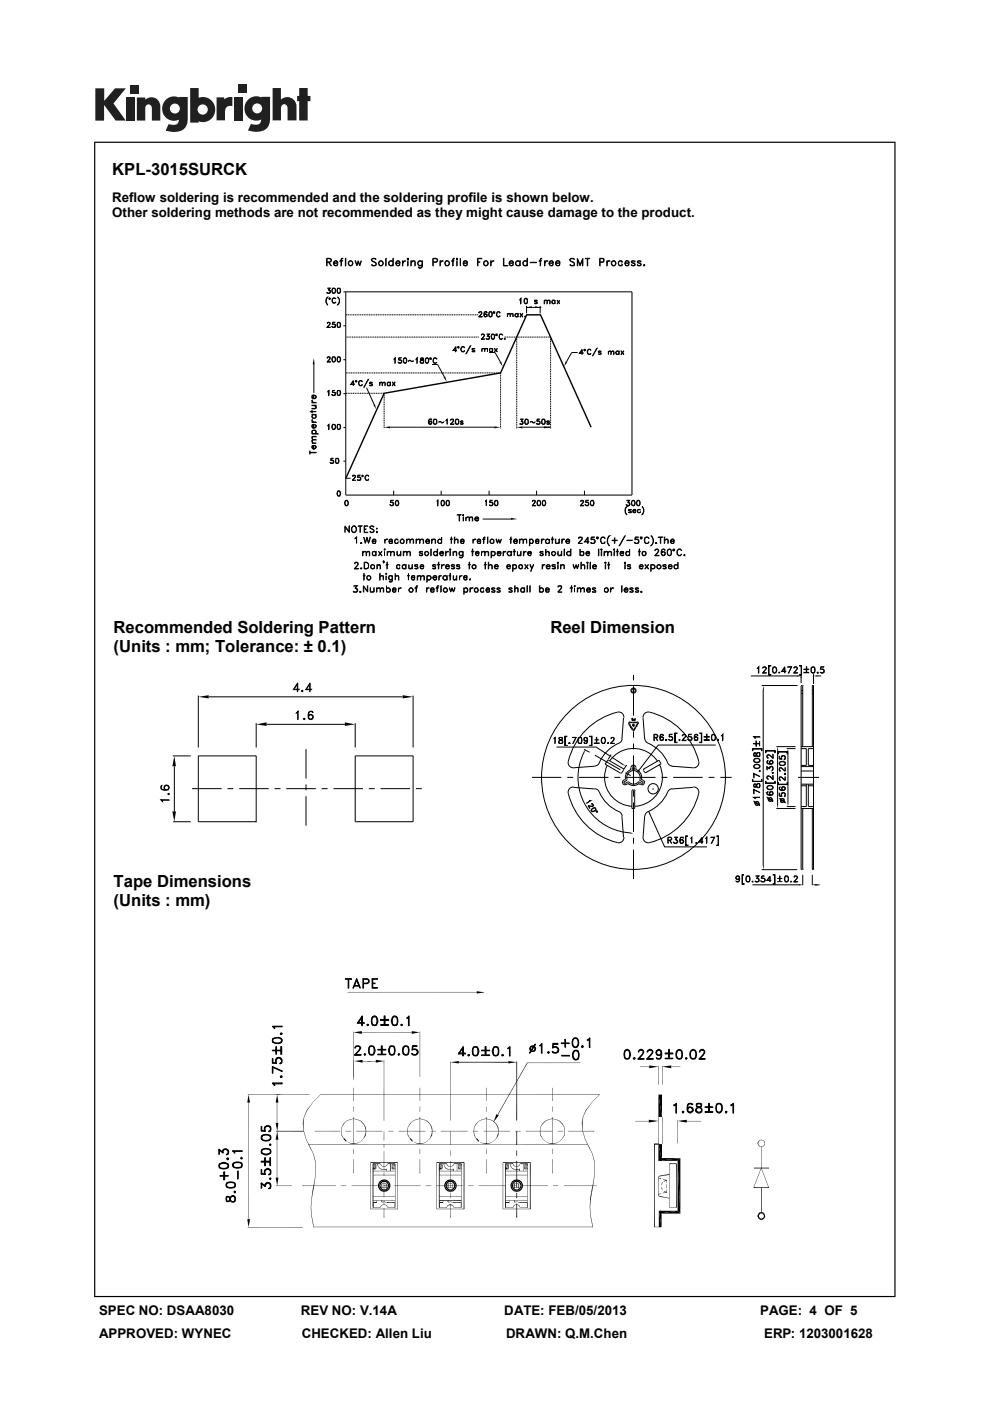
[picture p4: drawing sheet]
<svg xmlns="http://www.w3.org/2000/svg" width="210mm" height="297mm" viewBox="0 0 210 297" stroke-linecap="round" stroke-linejoin="round" font-family="sans-serif">
<defs><g id="words">
<g font-size="3.5">
<text x="23.8" y="37.1">KPL-3015SURCK</text>
<text x="24.1" y="134.2">Recommended Soldering Pattern</text>
<text x="116.7" y="134.2">Reel Dimension</text>
<text x="24.1" y="138.2">(Units : mm; Tolerance: ± 0.1)</text>
<text x="24.1" y="188">Tape Dimensions</text>
<text x="24.1" y="192.1">(Units : mm)</text>
</g>
<g font-size="2.8">
<text x="23.8" y="42.8">Reflow soldering is recommended and the soldering profile is shown below.</text>
<text x="23.8" y="46">Other soldering methods are not recommended as they might cause damage to the product.</text>
<text x="21" y="278.7">SPEC NO: DSAA8030</text>
<text x="63.8" y="278.7">REV NO: V.14A</text>
<text x="107" y="278.7">DATE: FEB/05/2013</text>
<text x="161.2" y="278.7">PAGE: 4 OF 5</text>
<text x="21" y="283.6">APPROVED: WYNEC</text>
<text x="64" y="283.6">CHECKED: Allen Liu</text>
<text x="107.3" y="283.6">DRAWN: Q.M.Chen</text>
<text x="162.1" y="283.6">ERP: 1203001628</text>
</g>
</g></defs>
<g fill="#231f20">
<path d="M20.2 18.7h1.9v2.7l2.3-2.7h2.3l-2.6 3.2 2.6 3.7h-2.2l-2.4-3.3v3.3h-1.9z"/>
<path d="M26.7 20.7h1.8v4.9h-1.8z"/>
<path d="M49.6 20.7h1.8v4.9h-1.8z"/>
<path d="M27.6 18h1.8v1.8h-1.8z"/>
<path d="M50.6 17.9h1.8v1.8h-1.8z"/>
<path d="M29 20.7h1.8v.4a1.9 1.9 0 0 1 2.2-.3 1.9 1.9 0 0 1 1 2v2.8h-1.8v-2.7a.7 .7 0 0 0-.7-.8 .7 .7 0 0 0-.7 .8v2.7h-1.8z"/>
<path d="M45.9 20.6h1.7v.5a2.02 2.02 0 0 1 1.7-.5v1.9h-.2a1.12 1.12 0 0 0-1.4 1.3v1.7h-1.8z"/>
<path d="M57.8 18.7h1.8v2.4a1.98 1.98 0 0 1 2.2-.3 1.98 1.98 0 0 1 1.1 2v2.7h-1.9v-2.6a.7 .7 0 0 0-.7-.8 .7 .7 0 0 0-.7 .8v2.6h-1.8z"/>
<path d="M63.5 18.7h1.8v1.6h.5v1.1h-.5v4.1h-1.8v-4.1h-.5v-1.1h.5z"/>
<path d="M40.3 18.7v7.3h1.8v-.3a2.63 2.63 0 0 0 3.5-2.5 2.63 2.63 0 0 0-3.5-2.5v-2zM41.9 23.2a1.1 1.1 0 0 1 2.2 0 1.1 1.1 0 0 1-2.2 0z"/>
<path d="M35.3 21a2.56 2.56 0 0 0-.6 3.3 2.56 2.56 0 0 0 3.2 1.1 1.09 1.09 0 0 1-1.5 1.1l-.6-.2-.7 1.4a5.3 5.3 0 0 0 3.8-.2 2.69 2.69 0 0 0 .9-2.4v-4.5h-1.8v.1l-.8-.2a2.44 2.44 0 0 0-1.9 .5zM36 23a1.06 1.06 0 0 1 2.1 0 1.06 1.06 0 0 1-2.1 0z"/>
<path d="M52.8 21a2.56 2.56 0 0 0-.6 3.3 2.56 2.56 0 0 0 3.2 1 1.09 1.09 0 0 1-1.5 1.1l-.7-.1-.6 1.4a5.3 5.3 0 0 0 3.7-.3 2.69 2.69 0 0 0 1-2.3v-4.6h-1.8v.2l-.9-.3a2.44 2.44 0 0 0-1.8 .6zM53.5 23a1.06 1.06 0 0 1 2.1 0 1.06 1.06 0 0 1-2.1 0z"/>
</g>
<g fill="#000">
<path d="M66.6 75.9l.1 1.4h-.4zM105.9 76.8l.4-.2 .3 1.1zM111.7 65.2l1.1-.3v.4zM113.5 64.9l1.1 .3-1.1 .1zM120 76.6l.3 .2-.6 .9zM79.2 85.8l.3-.1 .3 1.1zM81.5 90.6l1.2-.2v.4zM94.1 80l.3-.2 .4 1.1zM104.8 90.4l1.3 .2-1.3 .2zM109.6 90.6l1.2-.2v.4zM115.4 90.4l1.4 .2-1.4 .2zM108.4 109.8l1.3 .2-1.3 .2z"/>
<path d="M42.1 147.7l2.2-.3v.7zM54.3 153.6l2.2-.4v.7zM73.1 153.2l2.2 .4-2.2 .3zM85.4 147.4l2.2 .3-2.2 .4zM124.1 159l-.1 .6-.3-.1zM161.9 145.3l.1 1h-.2zM164.9 158.3l.1 .6h-.2zM167.1 158.7l.1 .6h-.2zM169.1 143.1l.8 .2-.8 .2zM172.5 143.3l.9-.2v.4zM36.6 172h.7l-.3 2.2zM37 160.3l.3 2.2h-.7z"/>
<path d="M129.5 160.3l.5 .3-.1 .2zM132.2 162l.6 .4-.6-.2zM133.7 176.5l.7 .2-.7 .1zM135.5 163.1l.1 .2-.4 .4zM137.6 172l.3 .6-.2 .1zM164.8 170.8h.2l-.1 .6zM167 170.4h.2l-.1 .6zM161.8 183.5h.2l-.1 .9zM169.4 187.4l.9 .2-.9 .2zM172.3 187.6l.8-.2v.4zM75 218.9l1.7-.3v.6zM87.3 218.6l1.7 .3-1.7 .3z"/>
<path d="M101.1 210.1l1.6 .3-1.6 .3zM52.7 232.1l.3 1.7h-.6zM58.8 232.1l.3 1.7h-.6zM58.5 238.1h.6l-.3 1.8zM64.2 238.1h.2v1.8zM64.4 238.1l.1 1.8zM64.4 239.9l.5 1.7zM64.5 236.7l-.3 1.4zM64.5 239.9l.5 1.7zM64.6 236.7l-.2 1.4h-.2zM65.1 235.4v.1l-.6 1.2zM65.1 235.5l-.6 1.2z"/>
<path d="M66.4 233.6l-1.3 1.8zM66.4 233.7l-1.3 1.8v-.1zM68 232l-1.6 1.6zM66.4 233.6l1.6-1.5zM72.3 239.9l.1 .8zM72.4 239l-.1 .9zM72.4 239.9v.8zM72.5 239l-.2 .9zM72.9 238.3l-.5 .7zM73.3 239.8h1.2zM73.3 239.9l1.2-.1zM73.4 237.7l-.5 .6z"/>
<path d="M72.9 238.3l.5-.6-.5 .6zM73.4 237.7l.8-.4zM73.4 237.7l.8-.3zM74.2 237.3l.8-.1zM75 234.6l.1 1.1zM75 237.2l.8 .2zM75.8 237.3l.7 .4zM75.8 237.3l.8 .4h-.1zM75.1 225l1.8-.3v.6zM76.9 225h1.8zM76.5 237.7h.1l.5 .6zM76.6 237.7l.6 .6h-.1z"/>
<path d="M77.1 238.3h.1l.2 .7zM77.4 239h.2v.9zM77.2 238.3l.4 .7h-.2zM77.6 239l.1 .9zM77.9 225h1.8zM79.7 224.7l1.8 .3-1.8 .3zM81.4 239.9l.1 1.9zM82.3 239.8h1.1zM82.3 239.9l1.1-.1zM86.4 239.9l.1 .8zM86.5 239l-.1 .9zM86.5 239.9v.8z"/>
<path d="M86.6 239l-.2 .9zM86.9 238.3h.1l-.5 .7zM87 238.3l-.5 .7zM87.5 237.7l-.6 .6zM86.9 238.3l.6-.6-.5 .6zM87.5 237.7l.8-.4zM87.5 237.7l.8-.3zM88.3 237.3l.7-.1zM89 234.6l.1 1.1zM89 237.2l.9 .2zM89.9 237.3l.6 .4zM89.9 237.3l.7 .4h-.1z"/>
<path d="M90.6 237.7l.5 .6-.6-.6zM90.6 237.7l.6 .6h-.1zM91.3 239.8h1.1zM91.3 239.9l1.1-.1zM91.1 238.3h.1l.3 .7zM91.5 239h.1v.9zM91.2 238.3l.4 .7h-.1zM91.6 239l.1 .9zM95.5 225.2l1.8-.2v.5zM100.3 239.8h1.1zM100.3 239.9l1.1-.1zM100.5 239.9v.8z"/>
<path d="M100.5 239v.9zM100.6 239l-.1 .9zM101 238.3l-.5 .7zM101.6 237.7l-.6 .6zM101 238.3l.6-.6-.6 .6zM101.6 237.7l.7-.4zM101.6 237.7l.7-.3zM103.1 234.6l.1 1.1zM102.3 237.3l.8-.1zM103.1 237.2l.8 .2zM103.9 237.3l.7 .4zM103.9 237.3l.8 .4h-.1z"/>
<path d="M104.7 237.7l.5 .6-.6-.6zM104.7 237.7l.6 .6h-.1zM105.2 238.3h.1l.2 .7zM111.8 225.3l-6.2 11.1-.1-.1zM111.8 225.3l.1 .1-6.3 11zM105.5 239h.2v.9zM105.3 238.3l.4 .7h-.2zM105.3 236.2l.5 .3-1.1 1.4zM105.7 239l.1 .9zM107.8 225l1.8 .2-1.8 .3zM109.3 239.8h1.1zM109.3 239.9l1.1-.1z"/>
<path d="M114.5 239.9l.1 .8zM114.6 239l-.1 .9zM114.6 239.9v.8zM114.7 239l-.2 .9zM115 238.3h.1l-.5 .7zM115.1 238.3l-.5 .7zM115 238.3l.6-.6h.1zM115 238.3l.7-.6-.6 .6zM115.6 237.7l.8-.4zM115.6 237.7l.8-.3-.7 .3zM116.4 237.3l.7-.1zM117.1 234.6l.1 1.1z"/>
<path d="M117.1 237.2l.9 .2zM118.3 239.8h1.1zM118.3 239.9l1.1-.1zM118 237.3l.7 .4zM118.7 237.7l.5 .6zM118.7 237.7l.6 .6h-.1zM119.2 238.3h.1l.4 .7zM119.7 239l.1 .9zM119.3 238.3l.5 .7zM119.8 239v.9zM123.4 238.1h.2v1.8zM123.6 238.1l.1 1.8z"/>
<path d="M123.6 239.9l.5 1.7zM123.7 236.7l-.3 1.4zM123.7 239.9l.5 1.7zM123.7 236.7l-.1 1.4h-.2zM124.2 235.4l.1 .1-.6 1.2zM124.3 235.5l-.6 1.2zM125.6 233.6l-1.4 1.8zM125.6 233.7l-1.3 1.8-.1-.1zM127.2 232l-1.6 1.6zM125.6 233.6l1.6-1.5zM137.6 237.4l2.1 .3-2.1 .3zM137.7 225.9l2 .2-2 .4z"/>
<path d="M135.8 226.2l1.9-.1zM135.8 226.1h1.9zM139.7 232.1l.7 4.7h-.7zM139.7 232.1h.7v4.7zM140.4 226.1l2-.2v.6zM142.4 226.1h1.9zM142.4 226.2l1.9-.1zM143.7 237.7l2-.3v.6zM52.4 258.5h.6l-.3 1.7zM58.8 239.9l.3 1.7h-.6zM58.5 249.7h.6l-.3 1.7zM64.9 241.6l.8 1.6z"/>
<path d="M65 241.6l.7 1.5v.1zM65.9 255.9l.1 1.7zM66 255.9v1.7zM66 257.6l.1-.1 .4 2.8zM66.1 254l-.2 1.9zM66.1 257.5l.4 2.8zM66.2 254l-.3 1.9zM66.8 250l-.5 2.1zM66.3 252.1h.2l-.4 1.9zM65.7 243.1l.7 1.5-.7-1.4zM65.7 243.1l.8 1.5zM66.8 250l-.3 2.1h-.2z"/>
<path d="M66.5 252.1l-.4 1.9zM66.4 244.6l.4 1.7zM66.9 246.2v1.7zM66.5 244.6l.3 1.7zM66.9 246.2l.1 1.7zM72.4 240.7l.1-.1 .4 .8zM72.5 240.6l.4 .8zM72.9 241.4l.5 .6zM72.3 251.5l1.1-.1zM72.3 251.4h1.1zM73.4 242l.8 .4zM74.2 242.3l.8 .3z"/>
<path d="M74.2 242.3l.8 .1v.2zM75 242.4h.8l-.8 .2zM75 242.4l.8-.1zM75 243.6l.1 1.1zM75.8 242.3l.8-.3zM76.5 242l.7-.6zM77.4 240.6l.2 .1-.5 .7zM77.6 240.7l-.5 .7zM77.6 239.9l-.2 .7zM77.7 239.9l-.1 .8-.2-.1zM79.1 254.9l.1 1.1zM79.1 256h1.5z"/>
<path d="M79.1 256.1l1.5-.1zM79.1 246.6h1.5l-1.5 .2zM79.1 246.8l1.5-.2v.2zM79.2 254.8h.7l-.7 .2zM79.2 255l.7-.2v.2zM79.1 247.6l.4 .2-.1 .1zM79.1 247.6l.4 .2zM79.1 247.3l.6 .5-.1 .1zM79.7 246.9l.1 .9zM79.1 247.2l.6 .6zM79.1 247.1l.7 .5-.1 .1zM79.1 247.9l.6-.1z"/>
<path d="M79.1 247.8h.6zM79.1 247l.6-.1zM79.1 246.9h.6zM79.3 247l.5 .3-.1 .1zM79.5 247l.3 .1h-.1zM79.1 247l.7 .6zM79.4 246.9l.4 .4-.5-.3zM79.6 246.9l.2 .2-.3-.1zM79.9 254.5l.1 .4zM80 246.7h.1v.5zM80.1 246.7l.1 .5zM80.1 247.2l.4 .5z"/>
<path d="M80.2 247.2l.4 .5h-.1zM80.5 247.7h.1l.4 .3zM80.6 247.7l.5 .2-.1 .1zM80.6 246.7l.2 .4zM80.7 246.7l.1 .4zM80.8 255.6l.1 .1-.3 .3zM80.8 247.1h.1l.3 .3zM80.9 255.7l-.3 .3zM80.9 254.5l.2 .3h-.2zM80.9 251l.2 .9h-.2zM80.9 247.1l.3 .3zM81 251.8h.9z"/>
<path d="M81 251.9l.9-.1zM81 248l.6 .1zM80.9 254.5h.2v.3zM80.9 251h.2v.9zM81.1 247.9h.5v.2zM80.8 255.6l.4-.2zM80.8 255.6l.4-.2-.3 .3zM81.2 247.3l.5 .1zM81.4 242.6l.1 .7zM81.4 248.6l.1 .7zM81.4 254.6l.1 .8zM81.4 256.1l.1 2z"/>
<path d="M81 254.8h.6zM81.6 247.9h.5l-.5 .2zM81.6 247.9l.5-.1zM81.2 255.4h.5zM81.7 247.3l.4-.2zM81.7 247.3l.3-.2h.1zM81.8 251l.2 .9h-.2zM81 251l.9-.1zM81 250.9h.9zM81.7 255.4l.3 .3zM81.8 251h.2v.9zM82.2 246.7l-.2 .4z"/>
<path d="M82 247.8l.1 .4zM81.7 255.4l.4 .2-.1 .1zM82.1 254.8h1.6l-1.6 .2zM82.1 255l1.6-.2v.2zM81.6 254.8l.5 .2zM82.3 246.7l-.2 .4h-.1zM82 255.7l.1-.1 .1 .4zM82.1 255.6l.2 .4zM82.3 256h1.5zM82.3 256.1l1.5-.1zM82.3 246.6h1.5l-1.5 .2zM82.3 246.8l1.5-.2v.2z"/>
<path d="M81.3 251.5l1.1-.1zM81.3 251.4h1.1zM82.8 246.7l.1 1.5h-.1zM82.8 246.7h.1v1.5zM83.1 246.9l.1 .9zM83.1 247.7l.3 .1-.1 .1zM83.1 247.7h.1l.2 .1zM83.1 247.5l.5 .3-.1 .1zM83.1 247.5l.1-.1 .4 .4zM83.7 254.9l.1 1.1zM83.1 247.1l.8 .6-.1 .1zM83.2 247l.7 .5z"/>
<path d="M83.2 247.9l.6-.1zM83.2 247.8h.6zM83.4 247l.5 .1-.1 .1zM83.2 247l.6-.1zM83.2 246.9h.6zM83.1 247.1l.8 .6zM83.2 247l.1-.1 .6 .6zM83.4 247l.1-.1 .4 .2zM86.5 240.7l.1-.1 .3 .8zM86.6 240.6l.4 .8zM86.9 241.4l.6 .6zM87 241.4l.5 .6z"/>
<path d="M87.5 242l.8 .4zM88.3 242.3l.7 .3zM88.3 242.3l.7 .1v.2zM89 242.4h.9l-.9 .2zM89 242.4l.9-.1zM89 243.6l.1 1.1zM89.9 242.3l.7-.3zM91.1 241.4l-.6 .6zM90.5 242l.7-.6zM91.5 240.6l.1 .1-.5 .7zM91.6 240.7l-.5 .7zM90.3 251.5l1.2-.1z"/>
<path d="M90.3 251.4h1.2zM91.6 239.9l-.1 .7zM91.7 239.9l-.1 .8-.1-.1zM93.2 256h1.6zM93.2 256.1l1.6-.1zM93.2 254.9l.1 1.1zM93.2 246.6h1.6l-1.6 .2zM93.2 246.8l1.6-.2v.2zM93.3 254.8h.6l-.6 .2zM93.3 255l.6-.2v.2zM93.2 247.6l.3 .2-.1 .1zM93.2 247.6l.3 .2z"/>
<path d="M93.2 247.3l.6 .5-.1 .1zM93.6 247l.3 .1h-.1zM93.3 247l.6 .3-.1 .1zM93.2 247l.6-.1zM93.2 246.9h.6zM93.2 247.9l.6-.1zM93.2 247.8h.6zM93.2 247.1l.7 .5-.1 .1zM93.2 247.2l.6 .6zM93.8 246.9l.1 .9zM93.7 246.9l.1 .2-.2-.1zM93.4 246.9l.4 .4-.5-.3z"/>
<path d="M93.2 247l.6 .6zM93.8 246.9v.9zM93.9 254.5l.1 .4zM94.1 246.7l.1 .5zM94.2 246.7l.1 .5zM94.2 247.2l.3 .5zM94.3 247.2l.3 .5h-.1zM94.5 247.7h.1l.4 .3zM94.6 247.7l.5 .2-.1 .1zM94.7 246.7l.2 .4zM94.8 246.7l.1 .4zM94.9 255.6l.1 .1-.3 .3z"/>
<path d="M95 247.1l.3 .3-.4-.3zM95 254.5l.1 .3h-.1zM95 255.7l-.3 .3zM95 251l.1 .9h-.1zM95 247.1l.3 .3zM95 251.8h1zM95 251.9l1-.1zM95 248l.6 .1zM95 254.5h.1v.3zM95 251h.1v.9zM95.1 247.9l.5 .2zM94.9 255.6l.4-.2v.1z"/>
<path d="M94.9 255.6l.4-.1zM95.3 247.3l.4 .1zM95.5 243.9v1.1zM95.5 252.9v1.1zM95 254.8h.6zM95.6 248l.5-.1zM95.6 248l.5-.2zM95.3 255.4h.4v.1zM95.3 255.4l.4 .1h-.4zM95.7 247.3l.4-.2zM95 251l1-.1zM95 250.9h1z"/>
<path d="M96 251l.1 .9zM95.7 255.4l.4 .3-.4-.2zM96.1 247.8l.1 .4h-.1zM96.2 246.7l-.1 .4zM96.1 254.8h1.6l-1.6 .2zM96.1 255l1.6-.2v.2zM95.6 254.8l.5 .2zM95.7 255.4l.4 .2v.1zM96.3 246.7l-.2 .4zM96.1 255.6l.1 .4zM96.1 247.8h.1v.4zM96.3 246.6h1.5l-1.5 .2z"/>
<path d="M96.3 246.8l1.5-.2v.2zM96.3 256h1.5zM96.3 256.1l1.5-.1zM96.1 255.6l.2 .4zM96.9 246.7l.1 1.5zM97.2 246.9v.9zM97.2 247.7l.2 .1-.1 .1zM97.2 247.7l.2 .1zM97.2 247.5l.5 .3-.1 .1zM97.2 247.5v-.1l.5 .4zM97.7 254.9l.1 1.1zM97.2 247l.6-.1z"/>
<path d="M97.2 246.9h.6zM97.5 247l.4 .1-.1 .1zM97.2 247.9l.6-.1zM97.2 247.8h.6zM97.2 247l.7 .5zM97.2 247.1l.7 .6-.1 .1zM97.6 246.9l.3 .2-.4-.1zM97.3 246.9l.6 .6-.7-.5zM97.2 247.1l.7 .6zM99.4 251.5l1.1-.1zM99.4 251.4h1.1zM100.6 240.6l.4 .8-.5-.7z"/>
<path d="M100.6 240.6l.4 .8zM101 241.4l.6 .6zM101.6 242l.7 .4zM102.3 242.3l.8 .3zM102.3 242.3l.8 .1v.2zM103.1 243.6l.1 1.1zM103.1 242.4h.8l-.8 .2zM103.1 242.4l.8-.1zM103.9 242.3l.8-.3zM105.2 241.4l-.6 .6zM104.6 242l.7-.6zM105.5 240.6l.2 .1-.5 .7z"/>
<path d="M105.7 240.7l-.5 .7zM105.7 239.9l-.2 .7zM105.8 239.9l-.1 .8-.2-.1zM107.2 256h1.6zM107.2 256.1l1.6-.1zM107.2 254.9l.1 1.1zM107.2 246.6h1.6l-1.6 .2zM107.2 246.8l1.6-.2v.2zM107.3 254.8h.7l-.7 .2zM107.3 255l.7-.2v.2zM107.2 247.6l.4 .2-.1 .1zM107.2 247.6l.4 .2z"/>
<path d="M107.2 247.3l.6 .5-.1 .1zM107.2 247.2l.6 .6zM107.2 247.1l.7 .5-.1 .1zM107.2 247.9l.6-.1zM107.2 247.8h.6zM107.2 247l.6-.1zM107.2 246.9h.6zM107.8 246.9l.1 .9zM107.4 247l.5 .3-.1 .1zM107.7 247l.2 .1h-.1zM107.2 247l.7 .6zM107.4 247l.1-.1 .4 .4z"/>
<path d="M107.7 247v-.1l.2 .2zM108 254.5l.1 .4zM108.2 246.7v.5zM108.2 246.7l.1 .5zM108.2 247.2l.4 .5zM108.3 247.2l.4 .5h-.1zM108.6 247.7h.1l.4 .3zM108.7 247.7l.5 .2-.1 .1zM108.8 246.7l.1 .4zM108.9 255.6l.1 .1-.2 .3zM108.9 247.1h.1l.3 .3zM109 255.7l-.2 .3z"/>
<path d="M109 254.5l.2 .3h-.2zM109 251l.2 .9h-.2zM109 247.1l.3 .3zM109.1 251.8h.9zM109.1 251.9l.9-.1zM109.2 247.9l.5 .2-.6-.1zM109 254.5h.2v.3zM109 251h.2v.9zM109.2 247.9h.5v.2zM108.9 255.6l.4-.2zM108.9 255.6l.4-.2-.3 .3zM109.3 247.3l.5 .1z"/>
<path d="M108.3 251.5l1.1-.1zM108.3 251.4h1.1zM109.5 243.9l.2 1.1h-.2zM109.5 252.9l.2 1.1h-.2zM109.1 254.8h.6zM109.5 243.9h.2v1.1zM109.5 252.9h.2v1.1zM109.7 247.9h.5l-.5 .2zM109.7 247.9l.5-.1zM109.3 255.4h.5zM109.8 247.3l.4-.2zM109.8 247.3l.3-.2h.1z"/>
<path d="M109.9 251l.2 .9h-.2zM109.1 251l.9-.1zM109.1 250.9h.9zM109.9 251h.2v.9zM109.8 255.4l.3 .3zM110.3 246.7l-.2 .4zM110.1 247.8l.2 .4h-.2zM109.8 255.4l.4 .2-.1 .1zM110.2 254.8h1.6l-1.6 .2zM110.2 255l1.6-.2v.2zM109.7 254.8l.5 .2zM110.4 246.7l-.2 .4h-.1z"/>
<path d="M110.2 255.6l.1 .4zM110.1 247.8h.2v.4zM110.2 255.6l.2 .4zM110.4 256h1.5zM110.4 256.1l1.5-.1zM110.4 246.6h1.5l-1.5 .2zM110.4 246.8l1.5-.2v.2zM111 246.7v1.5zM111.2 246.9l.1 .9zM111.2 247.7l.3 .1-.1 .1zM111.2 247.7h.1l.2 .1zM111.2 247.5l.5 .3-.1 .1z"/>
<path d="M111.2 247.5l.1-.1 .4 .4zM111.8 254.9l.1 1.1zM111.2 247.1l.8 .6-.1 .1zM111.3 247l.7 .5zM111.3 247.9l.6-.1zM111.3 247.8h.6zM111.5 247l.5 .1-.1 .1zM111.3 247l.6-.1zM111.3 246.9h.6zM111.2 247.1l.8 .6zM111.3 247l.1-.1 .6 .6zM111.6 246.9l.4 .2-.5-.1z"/>
<path d="M114.7 240.6l.3 .8-.4-.7zM114.7 240.6l.4 .8zM115 241.4l.6 .6zM115.1 241.4l.6 .6zM115.6 242l.8 .4zM115.7 242l.7 .4zM116.4 242.3l.7 .3zM116.4 242.3l.7 .1v.2zM117.1 242.4h.9l-.9 .2zM117.1 242.4l.9-.1zM117.1 243.6l.1 1.1zM118 242.3l.7-.3z"/>
<path d="M117.3 251.5l1.1-.1zM117.3 251.4h1.1zM118.7 242l.6-.6zM119.7 240.6l.1 .1-.6 .7zM119.8 240.7l-.6 .7zM119.8 239.9l-.1 .7zM119.8 239.9v.8zM124.1 241.6l.7 1.6zM124.2 241.6l.7 1.5-.1 .1zM125.1 255.9l.1 1.7zM125.2 254h.1l-.2 1.9zM125.2 255.9v1.7z"/>
<path d="M125.3 257.5l.4 2.7zM125.3 254l-.2 1.9zM125.9 250l-.4 2.1zM125.5 252.1h.2l-.5 1.9zM124.9 243.1l.7 1.5-.8-1.4zM124.9 243.1l.8 1.5zM126 250l-.3 2.1h-.2zM125.7 252.1l-.4 1.9h-.1zM125.6 244.6l.4 1.7zM126 246.3l.1-.1v1.7zM125.7 244.6l.3 1.7zM126.1 246.2l.1 1.7z"/>
<path d="M139.6 253.3l.1 .3zM139.6 249.8l.6 .1v.1zM139.6 253.2l.6-.2-.5 .3zM139.7 249.4v.1l-.1 .2zM139.7 253.3v.3zM139.7 253.6v-.1l.2 .2zM139.6 249.8l.6 .1zM139.7 253.3l.5-.3zM139.7 242.6l.7 3.5h-.7zM139.7 245.5h.6l-.6 .6zM139.6 249.7l.1-.2zM139.7 253.5l.2 .2z"/>
<path d="M139.7 249.4l.2-.1v.1zM139.7 249.4h.2zM140 256.7h3.7l-3.7 .6zM140 257.3l3.7-.6 .6 .6zM140.2 251.1v.2zM140.3 251.6l-.1 .3zM140.2 251.9l.1-.1 .2 .5zM140.3 251.1l-.1 .2zM140.3 251.8l.3 .5zM139.7 242.6h.7v3.5zM140.5 250.6l.1 .1-.4 .4zM140.6 250.1l.7 .1z"/>
<path d="M140.6 252.9l.7-.2zM140.6 250.7l-.4 .4zM140.7 250l.6 .2-.7-.1zM140.7 253l.6-.2zM140.8 252.6v-.1l.5 .3zM140.8 252.5l.5 .2v.1zM141.3 252.2v.5zM141.3 251.1v.8zM141.3 250.3v.5zM140.8 250.4l.5-.1zM139.9 249.3l2-.4-2 .5zM139.9 249.4l2-.5 .1 .2z"/>
<path d="M142 256h1.5zM142 256.1l1.5-.1zM142 246.6h1.5l-1.5 .2zM142 246.8l1.5-.2v.2zM143.7 246.1l.6 11.2-.6-.6zM139.7 246.1l4.6-.6-.6 .6zM143.7 246.1l.6-.6v11.8zM139.7 246.1l.6-.6h4zM161.4 247.7l-1.6 4.1zM161.4 247.7l-1.5 4.1zM160.6 257.8h.2v.4zM160.6 242.4h.2v.4z"/>
<path d="M160.8 257.4l-.2 .4zM160.8 257.8l.1 .4zM160.8 258.2l.3 .3zM160.8 242l.1 .1-.3 .3zM160.8 242.4v.4zM160.9 242.7l.2 .4-.3-.3zM160.9 257.4l-.1 .4h-.2zM160.9 258.2l.3 .2-.1 .1zM160.9 242.1l-.1 .3h-.2zM160.9 242.7l.3 .3-.1 .1zM161.1 257l.1 .1-.4 .3zM161.2 258.4l.3 .2-.4-.1z"/>
<path d="M161.1 241.7l.1 .1-.4 .2zM161.2 243l.3 .2-.4-.1zM160.8 257.4l.4-.3zM161.2 258.4l.3 .2zM160.8 242l.4-.2-.3 .3zM161.2 243l.3 .2zM161.4 247.7l1.7 4.1zM161.1 257h.4zM161.5 258.5h.3zM161.5 258.5l.3-.1zM161.1 241.7l.4-.1zM161.1 241.7h.4z"/>
<path d="M161.5 243.1h.3zM161.5 243.1l.3-.1zM161.8 258.4l.4-.2zM162.1 258.2l-.3 .2zM161.5 257l.3 .1zM161.8 243l.4-.2zM162.1 242.7l.1 .1-.4 .2zM161.5 241.6l.3 .2zM162.2 257.8l-.1 .4zM161.8 257l.3 .4zM162.2 242.4l-.1 .3zM161.8 241.7l.3 .4z"/>
<path d="M162.3 257.8l-.2 .4zM162.1 257.4l.1 .4zM161.8 257l.4 .4zM162.3 242.4l-.1 .4zM162.2 242v.4zM161.8 241.7l.4 .3-.1 .1zM162.2 257.4l.1 .4zM162.2 242l.1 .4zM138.8 260.1h1.3zM138.8 260.2l1.3-.1zM139.7 256.7l.6 3.5h-.6zM139.7 256.7h.6v3.5z"/>
<path d="M20 30v245h169.9v-245zM20.2 30.3h169.5v244.5h-169.5z"/>
</g>
<g fill="none" stroke="#000" stroke-width=".21">
<path d="M69.4 55.5l.7-.1 .1-.4-.8-.2-.1 1.6v-1.6h.6l.4 .2a.46 .46 0 0 1-.4 .6h-.5M69.7 55.6l.6 .8-.5-.8M70.9 55.5l.1-.1a.36 .36 0 0 1 .4 0 .36 .36 0 0 1 .2 .4h-.8zM71 55.4l.3-.1 .3 .3v.2h-.8l.2 .4a.36 .36 0 0 0 .6-.2v.1a.53 .53 0 0 1-.8 .1 .53 .53 0 0 1 .2-.8zM72.1 55.3l.6 .1zM72.5 54.8l-.2 1.6v-1.4l.4-.2-.3 .1M73.3 54.8v1.6zM75.3 55.3l.4 .8 .3-.8 .3 .8 .3-.8-.3 1.1-.3-.9-.3 .9zM78.8 55a.6 .6 0 0 1 1 0l-.4-.2-.6 .2 .2 .4 .8 .4v.3a.6 .6 0 0 1-1 0l.3 .2 .7-.2v-.2l-.8-.5zM81.8 54.8l.1 1.6zM83.3 54.8l.1 1.6zM84.1 55.5l.1-.1a.36 .36 0 0 1 .4 0 .36 .36 0 0 1 .2 .4h-.8z"/>
<path d="M84.2 55.4l.3-.1 .4 .3v.2h-.9l.2 .4a.36 .36 0 0 0 .6-.2l.1 .1a.53 .53 0 0 1-.9 .1 .53 .53 0 0 1 .2-.8zM85.4 55.3v1.1zM85.5 55.5l.5-.2-.6 .5zM86.4 54.8h.1l.1 .1-.1 .1zM86.5 55.3v1.1zM86.5 54.8v.1zM87.1 55.3l.1 1.1zM87.2 55.6l.4-.3 .4 .1 .1 1-.2-1h-.3zM89.5 55.3v1.3a.47 .47 0 0 1-.4 .3 .47 .47 0 0 1-.4-.3l.3 .2 .4-.1zM91.9 55.5l.7-.1 .1-.4-.2-.2h-.6l-.1 1.6v-1.6h.7l.3 .2-.2 .5-.7 .1M93.3 55.3l.1 1.1zM93.7 55.3l.3 .1h-.3l-.3 .4z"/>
<path d="M95.8 55.3l.5 .1zM96.1 54.8l-.1 1.6v-1.4l.4-.2-.3 .1M96.9 54.8h.1v.2zM96.9 55.3l.1 1.1zM96.9 54.8l.1 .1zM97.6 54.8v1.6M98.4 55.4h.4l.3 .4h-.8zM98.4 55.4l.4-.1 .4 .3v.2h-.9l.1 .4 .4 .1 .3-.3 .1 .1a.55 .55 0 0 1-.9 .1 .55 .55 0 0 1 .1-.8zM101.3 54.8h.9h-.8v1.6zM101.4 55.5l.4 .1h-.4M104.1 55.3l.1 1.1zM104.2 55.5l.6-.2-.6 .5z"/>
<path d="M106.8 54.8l.1 1.5 .8 .1h-.9zM108.1 55.5l.1-.1a.36 .36 0 0 1 .4 0 .36 .36 0 0 1 .2 .4h-.7zM108.2 55.4l.4-.1 .3 .3v.2h-.8l.1 .4a.36 .36 0 0 0 .6-.2l.1 .1a.53 .53 0 0 1-.8 .1 .53 .53 0 0 1 .1-.8zM109.4 55.5l.3-.2h.3l.3 .2-.3-.1a.48 .48 0 0 0-.6 .4 .48 .48 0 0 0 .6 .5l.3-.2-.3 .3a.56 .56 0 0 1-.6-.3 .56 .56 0 0 1 0-.6zM110.3 55.3v1.1zM111.1 55.4l.2-.1 .5 .2-.3-.1a.48 .48 0 0 0-.6 .4 .48 .48 0 0 0 .6 .5l.3-.2-.5 .3a.62 .62 0 0 1-.2-1zM111.8 54.8l.1 1.6zM112.5 55.6l1.3 .1zM114.3 55.3l.5 .1zM114.7 54.8l-.1 1.6v-1.4l.3-.2-.2 .1M115.5 55.3l.1 1.1zM115.8 55.4h.4a.46 .46 0 0 0-.6 .4z"/>
<path d="M116.6 55.5l.5-.1 .2 .4h-.8zM116.7 55.4l.2-.1a.44 .44 0 0 1 .5 .5l-.9 .1a.46 .46 0 0 0 .6 .4l.2-.3 .1 .1-.3 .3a.56 .56 0 0 1-.6-.4 .56 .56 0 0 1 .2-.6zM117.9 55.8v.1a.47 .47 0 0 0 .3 .4 .47 .47 0 0 0 .4-.1l.1-.2-.1 .3a.52 .52 0 0 1-.7-.2zM118 55.5l.5-.1 .2 .4h-.8zM118 55.4h.6l.1 .4h-.8zM120.8 55a.6 .6 0 0 1 1.1 0l-.4-.2-.6 .2 .2 .4 .6 .2 .2 .5a.6 .6 0 0 1-1.1 0l.4 .2 .6-.1v-.4l-.7-.4zM122.4 54.8l.6 1.3 .6-1.3v1.6l-.1-1.3-.5 1.3-.5-1.3-.1 1.3zM124.1 54.8h1zM124.6 54.8v1.6v-1.6M127.3 55.5l.7-.1v-.5l-.7-.1-.1 1.6v-1.6h.8v.7l-.7 .1M128.7 55.3l.1 1.1zM129 55.4h.4a.46 .46 0 0 0-.6 .4z"/>
<path d="M131.3 55.4l.2-.1 .4 .1v.2v-.2a.48 .48 0 0 0-.6 .1 .48 .48 0 0 0 0 .6 .48 .48 0 0 0 .6 .1v-.2v.3l-.4 .1a.62 .62 0 0 1-.2-1zM132.7 55.4h.4l.3 .4h-.8zM132.7 55.4l.4-.1 .4 .3v.2h-.9l.1 .4 .4 .1 .3-.3 .1 .1a.55 .55 0 0 1-.9 .1 .55 .55 0 0 1 .1-.8zM134 55.6l.7 .4-.1 .3h-.6l-.1-.2 .1 .2M134 56.2h.6M134 55.4h.6M134 55.4v.3M134.6 55.9v.4M134.6 55.4l.1 .1a.47 .47 0 0 0-.4-.2 .47 .47 0 0 0-.4 .2l.1 .2 .6 .3M135.2 56.2h.7M135.2 55.4h.7M135.2 55.6l.6 .2 .2 .3a.46 .46 0 0 1-.4 .3 .46 .46 0 0 1-.5-.3l.2 .2"/>
<path d="M135.3 55.4v.3M135.8 55.9v.4M135.8 55.4l.2 .1a.46 .46 0 0 0-.4-.3 .46 .46 0 0 0-.5 .3l.1 .2 .7 .3M136.6 56.1l.2 .1-.1 .2zM136.6 56.2l.1 .1zM66.6 77.3v6M69.4 62l.1 .1M69.4 76.7l.7 .1h-.7M69.4 63.1l.1-.1-.3 .4v.8l.2 .5a1.3 1.3 0 0 1 0-1.6zM69.4 68.4l.4-.1 .2 .3-.6 .8h.7h-.7l.6-.7v-.3h-.5l-.1 .2zM69.5 75.7h.5v.3l-.6 .8 .6-.7v-.3l-.2-.1-.4 .2zM69.7 61.5h.3a.38 .38 0 0 1-.1 .6 .38 .38 0 0 1-.5-.1v.1h.6v-.1"/>
<path d="M69.7 61.5l.3-.4h-.6h.6l-.4 .4 .4 .3M69.8 61.5l.2 .3-.2 .3M69.8 63.2h.2v.2l-.1 .1zM69.8 63.3h.2zM70.5 69.3l.1 .1M70.5 63.4l.3-.3 .4 .3-.1-.2h-.5a.69 .69 0 0 0 0 1h.4l.2-.2-.1 .2h-.5l-.1-.2zM70.5 61.1h.5l.1 .2v.7l-.1 .1a.56 .56 0 0 1-.6-.3 .56 .56 0 0 1 .1-.7zM70.5 61.2h.5M70.5 75.7h.5l.1 .1v.7l-.1 .2a.56 .56 0 0 1-.6-.3 .56 .56 0 0 1 .1-.7zM70.5 75.8h.5M70.6 61.1l-.1 .4 .1 .6M70.6 75.7l-.1 .4 .1 .6"/>
<path d="M70.9 68.7a.35 .35 0 0 1 .3 .4 .35 .35 0 0 1-.3 .3M71 61.1l.1 .4v.5l-.1 .1h-.5M71 75.7l.1 .4v.4l-.1 .2h-.5M71.1 69l-.3-.3-.3 .1v-.5h.6l-.6 .1v.3l.6 .1v.5l-.6 .1-.1-.2 .4 .2 .3-.2M71.6 63l.4 .4v.8l-.4 .5a1.05 1.05 0 0 0 0-1.7zM71.6 68.4a.56 .56 0 0 1 .7 .3 .56 .56 0 0 1-.2 .7h-.5v-.2l-.1-.4zM71.6 61.1a.57 .57 0 0 1 .7 .4 .57 .57 0 0 1-.4 .7l-.3-.1-.1-.4zM71.6 61.2h.5M71.6 68.4h.5M71.6 69.3h.5M71.6 62.1h.5M71.6 75.7a.57 .57 0 0 1 .7 .4 .57 .57 0 0 1-.4 .7l-.3-.1-.1-.4z"/>
<path d="M71.6 75.8h.5M71.6 76.7h.5M71.7 68.4l-.1 .2v.6l.1 .2M71.7 61.1l-.1 .2v.7l.1 .1M71.7 75.7l-.1 .1v.7l.1 .2M72 68.4l.2 .2v.6l-.2 .2M72 61.1l.2 .2v.7l-.2 .1M72 75.7l.2 .1v.7l-.2 .2M72.8 76.3h.5M72.8 69.1h.5M73.3 61.9v43.1h60.7v-43.1h-61.2M83.6 76.1l.2-.3v1.2v-1z"/>
<path d="M84.5 76.9h.2M84.9 76.4l.3 .2-.3 .3M85.2 76.5l-.2-.1h-.5l.1-.6h.5l-.5 .1v.5l.3-.1 .3 .1v.5l-.3 .1-.4-.1-.1-.1 .2 .1h.4l.2-.1M85.7 75.9a.57 .57 0 0 1 .7 .5 .57 .57 0 0 1-.4 .6l-.3-.1-.2-.4zM85.7 76h.4M85.7 76.9h.4M85.8 75.9l-.2 .2v.7l.2 .1M86 75.9l.2 .2v.7l-.2 .1M86.7 76.4h.3l.2 .2h.4v-.2v.2l-.2 .1-.3-.3-.5 .2zM88.2 76.1l.3-.3v1.2l-.1-1zM89.2 76.9h.1M89.2 76l.1 .4 .6 .2-.1 .3h-.5l-.1-.3 .1-.2h.4l.2-.4-.3-.2z"/>
<path d="M89.3 76h.5M89.3 75.9v.4l.6 .2v.4a.39 .39 0 0 1-.6 .1 .39 .39 0 0 1 0-.6l.5-.2-.1-.3M89.9 76.9h-.2M90.4 76.9h.4M90.4 75.9a.57 .57 0 0 1 .6 .5 .57 .57 0 0 1-.4 .6l-.2-.1-.2-.4zM90.4 76h.4M90.4 75.9l-.1 .2v.7l.1 .1M90.7 75.9l.2 .2v.7l-.2 .1M91.1 76l.2-.2 .2 .1v.3h-.3zM91.2 75.9l.3 .1-.2 .2zM91.6 77.3h1.2l1.5 2.6M92.1 75.8h.3l.2 .4-.2-.3h-.3a.7 .7 0 0 0 0 1h.5l-.5 .1-.2-.2v-.6z"/>
<path d="M96.7 73.5l-.1 1.1v-1l-.5 .7h.8h-.8zM97 73.6l.2-.1 .2 .1-.2 .2zM97.1 73.6h.2v.1h-.2zM97.8 73.7l.3-.2h.2l.3 .2-.2-.1h-.4a.7 .7 0 0 0 .1 1h.2l.3-.3-.2 .3h-.4l-.3-.4zM99.8 73.3l-1 1.7zM100.2 74.1l.5 .2v.3h-.5l-.1-.2 .1 .2M100.2 73.9v.3M100.2 74.5h.5M100.2 74h.5M100.6 73.9l.1 .1M100.6 74.3v.3M100.7 74h-.6l.6 .3"/>
<path d="M101.5 67.1l.8 .1h-.8M101.7 66.1h.4l.1 .3-.7 .8 .6-.7v-.3l-.1-.1-.5 .3zM102.1 71.9l.7 .1h-.8l.7-.9-.2-.3h-.2l-.2 .3v-.2l.5-.1 .1 .5-.6 .7M102.2 74.1l.2-.2h.4v.7v-.5l-.2-.2zM102.2 73.9v.7M102.7 67l.1 .1h.3l.2-.1M102.7 66.8l.1-.2h.3l.2 .2M102.8 66.2h.4M102.8 74.1l.2-.2h.4v.7v-.5l-.2-.2zM102.9 66.1l-.2 .2v.7l.2 .1M102.9 66.6l-.2 .3M103.1 66.6l.2 .3-.2 .2"/>
<path d="M103.1 66.1l.2 .2-.1-.2h-.4l-.1 .2a.64 .64 0 0 0 .1 .8l.2 .1 .3-.2v-.3l-.3-.2-.3 .2M103.1 71.8l.2 .1M103.6 71.3l.2 .2-.2 .4M103.7 74.7h1.3l1.1 2M103.8 67.1h.4M103.8 66.1h.3a.59 .59 0 0 1 .3 .6 .59 .59 0 0 1-.4 .5l-.3-.2-.1-.3zM103.8 66.2h.4M103.8 71.5l-.4-.2 .4-.5h-.6h.5l-.3 .5h.3l.1 .5-.2 .2-.5-.1v-.2l.1 .2h.5l.1-.2M103.8 74h.6l-.3-.1-.3 .3 .3 .4 .3-.2-.1 .2h-.3l-.2-.2zM103.9 66.1l-.2 .2v.7l.2 .1M104.2 66.1l.1 .2v.7l-.1 .1M104.3 70.8a.57 .57 0 0 1 .7 .5 .57 .57 0 0 1-.4 .7l-.3-.1-.1-.5z"/>
<path d="M104.3 70.9h.5M104.4 70.8l-.2 .5 .2 .6M104.4 73.9l.1 .7zM104.7 66.1h.2v.3h-.1l-.2-.1zM104.7 66.2l.1-.1 .1 .2-.2 .1zM104.8 70.8v.9v.2h-.5M104.8 73.9l.7 .7zM105.2 70.8h.2v.3h-.2zM105.2 71l.1-.2 .1 .2zM105.4 73.9l-.6 .7zM105.5 66.1h.4l.2 .3-.2-.3h-.3a.7 .7 0 0 0-.1 1h.4l.2-.1-.2 .2h-.3l-.3-.2v-.6zM106 70.8h.4l.2 .2-.2-.2-.4 .1v1h.4l.2-.2a.39 .39 0 0 1-.4 .2 .39 .39 0 0 1-.3-.4z"/>
<path d="M107 71.8l.2 .1-.2 .1zM107 71.9h.1M107.6 66.7l.5-.3 .1 .8v-.5l-.1-.2zM107.6 66.4v.8M108.2 66.7l.4-.3 .2 .1v.7v-.5l-.2-.2zM109.2 66.6l.3-.2 .3 .2a.34 .34 0 0 0-.5 0 .34 .34 0 0 0 .1 .5l.4-.1-.1 .2-.5-.2zM109.8 66.4l.1 .8zM110.3 63.5l.2-.3v1.2l-.1-1zM110.3 66.4l.6 .8zM110.8 66.4l-.5 .8zM111.2 63.5l.2-.3 .4 .1v1l-.4 .1-.2-.2zM111.3 67.1l.1-.1v.2z"/>
<path d="M111.4 63.3l-.2 .4 .2 .6M111.4 64.2h.4M111.4 63.4h.4M111.4 67.1h.1M111.7 63.3l.2 .4-.2 .6M111.7 65.2h2.9M111.7 64.8v1.6M113.4 64.2l.1 .1M113.4 63.8l.6 .4-.3 .2-.3-.2M113.4 64.2h.5M113.4 63.7h.5M113.5 63.7v.2"/>
<path d="M113.8 63.7l.2 .1-.1-.1h-.5v.2l.5 .2M113.8 64.1v.2M114.6 65.2h.1M114.6 64.8v1.6M115.4 63.7l.1 .7zM115.5 63.8l.2-.1h.3l.1 .7-.1-.7h-.2zM116.1 63.8l.2-.1h.3l.1 .7-.1-.7h-.3zM117.2 63.7h.4l.1 .1-.3-.1-.3 .1v.4h.6l-.3 .2-.4-.3zM117.7 63.7v.7M118.1 63.7l.6 .7zM118.7 63.7l-.6 .7zM122.5 74.7h-1.2l-1.1 2"/>
<path d="M123 74.8l.7 .1h-.8l.6-.8v1.1M123.5 74.2l-.5 .7M123.9 74.2l.2-.1v.1v.1zM123.9 74.1h.2l.1 .1-.1 .2-.2-.1zM124.8 74.1h.4l.1 .2-.4-.2-.3 .2v.6l.2 .2h.4l.1-.2a.39 .39 0 0 1-.4 .3 .39 .39 0 0 1-.3-.5zM126.6 73.8l-.9 1.7zM126.9 74.5h.5l.1 .1-.2-.2-.4 .1v.2l.5 .2M126.9 74.7l.6 .3-.2 .2-.4-.2 .1 .1M127 74.5v.2M127.4 74.8v.3h-.5M129 74.7l.5-.3 .1 .3v.5v-.7h-.4zM129 74.4v.8"/>
<path d="M129.6 74.7l.5-.3 .1 .3v.5l-.1-.7h-.3zM130.7 74.5v.6l.5-.1-.1 .2a.38 .38 0 0 1-.5-.2 .38 .38 0 0 1 .1-.5 .38 .38 0 0 1 .5 .1zM131.2 74.4l.1 .8zM131.7 74.4l.7 .8zM132.3 74.4l-.6 .8zM65.7 95.9l1.4 .1h-1.4M65.7 95.6v.7M65.7 87.3h1.4M66.1 89l.1 .3 .3 .2M66.1 84.8l.1 .4 .3 .1M66.1 91.9l1.4 .1zM66.1 89.5l1 .1z"/>
<path d="M66.1 87.9l1 .1zM66.1 87l.1 .5zM66.1 85.9l1 .1zM66.1 85.3l1 .1zM66.1 94h1M66.1 92.7l.3-.2h.7l-.9 .1v.4l.2 .2zM66.2 94.6l.3-.1v.6l-.3-.1zM66.2 90.2l.3-.1v.6l-.3-.1zM66.2 83.9l.3-.1v.7l-.3-.1zM66.2 93.3l.9-.1-.9 .2 .2 .6-.3-.4zM66.3 91.2l.6 .1 .2 .2-.1 .3-.2 .1 .2-.2-.2-.4h-.5v.6l-.2-.4zM66.3 88v.6l.6-.1 .1-.3-.2-.2 .3 .2-.1 .3-.3 .2-.4-.1-.2-.2z"/>
<path d="M66.5 95.1l.5-.2-.3-.4 .4 .2-.3 .4a.47 .47 0 0 1-.5-.1 .47 .47 0 0 1-.1-.5h.4v.6M66.5 90.7a.4 .4 0 0 0 .4-.1 .4 .4 0 0 0 0-.4l-.2-.1 .1-.1 .3 .2v.3l-.3 .2h-.5l-.2-.2 .1-.4 .4-.1v.7M66.5 84.5l.4-.1a.36 .36 0 0 0-.2-.6l.3 .1 .1 .3a.51 .51 0 0 1-.5 .3 .51 .51 0 0 1-.5-.2l.1-.5h.4v.7M66.7 86l.4 .3v.2l-1 .2 .9-.3zM69.5 90.2l.3-.2v1.1l-.1-1zM69.5 83l.3-.2v1.1l-.1-1zM70.1 98.1l.2 .1M70.2 97.2v.4a.4 .4 0 0 1 .6 .2 .4 .4 0 0 1-.2 .5 .4 .4 0 0 1-.6-.2h.1M70.2 97.2l-.1 .5 .4-.1 .2 .2M70.2 97.2h.5M70.5 83.7l.1 .1M70.5 90h.5l.1 .2v.6l-.1 .2a.56 .56 0 0 1-.6-.3 .56 .56 0 0 1 .1-.7z"/>
<path d="M70.5 90.1h.5M70.5 82.8v.4l.3-.1 .3 .2v.4l-.3 .2-.3-.1-.1-.2 .1 .2h.5l.1-.2M70.5 82.8v.4h.5l.1 .2M70.5 97.6l.2 .1v.4l-.2 .1M70.5 82.8h.6M70.6 90l-.1 .4 .1 .6M70.7 98l-.1 .2-.5-.1M70.9 83.2l.2 .3-.2 .3M71 90l.1 .4v.4l-.1 .2h-.5M71.3 97.2l-.1 .9 .5 .1M71.3 97.2h.3a.59 .59 0 0 1 .3 .6 .59 .59 0 0 1-.4 .5l-.3-.2-.1-.3zM71.3 97.3h.4"/>
<path d="M71.6 90a.57 .57 0 0 1 .7 .4 .57 .57 0 0 1-.4 .7l-.3-.1-.1-.4zM71.6 82.8a.57 .57 0 0 1 .7 .4 .57 .57 0 0 1-.4 .7l-.3-.1-.1-.4zM71.6 90.1h.5M71.6 82.9h.5M71.6 97.2l.2 .5-.2 .5M71.6 91h.5M71.6 83.8h.5M71.7 90l-.1 .2v.6l.1 .2M71.7 82.8l-.1 .2v.6l.1 .2M72 90l.2 .2v.6l-.2 .2M72 82.8l.2 .2v.6l-.2 .2M72.8 90.7h.5"/>
<path d="M72.8 83.5h.5M72.8 97.8h.5M74.4 81.4l.8 .1h-.8l.6-.8v1.1M75 80.8l-.6 .7M75.4 80.8l.1-.1 .2 .1-.2 .2zM75.4 80.8h.2v.1zM76.1 80.8l.5-.1 .3 .2-.2-.1h-.4l-.2 .1v.6l.3 .3 .5-.3-.2 .3h-.4l-.2-.2zM77.7 82.2l1.7 3.5M78.1 80.4l-.9 1.8zM78.4 81.3l.6 .3-.1 .2h-.5v-.2l.1 .2M78.4 81.7h.5M78.4 81.2h.5"/>
<path d="M78.5 81.1v.2M78.9 81.1l.1 .1-.2-.2-.4 .1v.2l.5 .2M78.9 81.4v.4M80.5 81.3l.5-.3 .1 .3v.5l-.1-.7zM80.5 81v.8M81.1 81.3l.5-.3 .1 .3v.5l-.1-.7zM82.2 81.1l.4-.1 .1 .2a.35 .35 0 0 0-.5 .1 .35 .35 0 0 0 .4 .5l.1-.2v.2h-.5zM82.7 90.6h22.1M82.7 81l.1 .8zM83.2 81l.6 .8zM83.8 81l-.6 .8zM91 89.7v.2h.5v-.2"/>
<path d="M91 89.6v-.2h.5v.2M91 89h.5M91.1 88.9l-.1 .7 .2 .3M91.2 89.4l-.2 .2M91.3 89.4l.2 .2-.2 .3M91.5 88.9v.2zM91.5 88.9h-.5v.2a.64 .64 0 0 0 0 .8 .35 .35 0 0 0 .5 0 .35 .35 0 0 0 0-.5 .35 .35 0 0 0-.5 0v.1M92.1 88.9h.4l.1 .2v.7l-.3 .2-.3-.2-.1-.3zM92.1 89h.4M92.1 88.9l-.1 .5 .1 .5M92.5 88.9l.1 .5v.4l-.5 .1M93.1 89.5l.4-.1 .2 .2 .4-.1-.2 .1h-.2l-.3-.2z"/>
<path d="M94.6 89.1l.2-.2v1.1v-1zM95.5 89.9l.8 .1h-.8M95.7 88.9h.4l.1 .3-.7 .8 .6-.7-.1-.4h-.2l-.3 .2zM96.7 88.9h.4l.2 .2v.7l-.3 .2-.4-.2-.1-.4zM96.7 89h.4M96.8 88.9l-.2 .5 .2 .5M97.1 88.9l.2 .5-.1 .4-.5 .1M97.7 89.3v.2l.5 .3-.1 .2-.5-.2 .1 .1h.4v-.3M97.7 89.4h.4M98.1 89.3l.1 .1-.3-.2-.3 .2 .5 .3M110.3 89.8l.1 .1M110.3 88.9h.6l-.4 .5 .3-.5z"/>
<path d="M110.5 89.3l.4 .2v.3l-.2 .2-.4-.2M110.5 89.4h.3l.1 .2M110.7 89.4l.2 .2-.2 .3M110.8 90.6h6M110.9 89.7l-.1 .2-.5-.1M111.4 88.9h.5l.1 .2v.7l-.3 .2-.3-.2-.1-.3zM111.4 89h.5M111.5 88.9l-.1 .5 .1 .5M111.9 88.9l.1 .5-.1 .4-.5 .1M112.5 89.5l.4-.1 .2 .2 .4-.1a.45 .45 0 0 1-.8-.1zM113.9 89.8l.2 .1M114 88.9l-.1 .4a.41 .41 0 0 1 .6 .1 .41 .41 0 0 1-.1 .6 .41 .41 0 0 1-.6-.2h.1"/>
<path d="M114.3 89.3l.2 .1v.4l-.2 .1M114.5 88.9h-.6v.5l.3-.1 .3 .2M114.5 89.7l-.1 .2-.5-.1M114.9 89.1l.4-.2a.58 .58 0 0 1 .4 .6 .58 .58 0 0 1-.5 .5l-.3-.2zM115.1 89h.4M115.1 88.9l-.2 .5 .1 .4 .5 .1M115.4 88.9l.2 .5-.2 .5M116 89.5l.5 .1v.3l-.3 .1-.3-.2 .2 .1M116 89.4h.5M116 89.9h.5M116.1 89.3v.2M116.4 89.3l.1 .1"/>
<path d="M116.4 89.6v.3M116.5 89.4l-.1-.2-.5 .2 .6 .3M71.6 104.1a.57 .57 0 0 1 .7 .5 .57 .57 0 0 1-.4 .6l-.3-.1-.1-.4zM71.6 104.2h.5M71.6 104.1v1M71.6 105.1h.5M72 104.1l.2 .4-.2 .6M73.2 111.7l.9 1.2v-1.4l-.1 1.2-.8-1.2v1.4M73.3 106.2l.3-.1 .2 .2v.7l-.2 .3-.3-.1-.2-.5zM73.3 106.2h.4l.1 .1v.4l-.1 .5M73.3 107.1h.4M73.3 101.4h1.1"/>
<path d="M73.3 106.2l-.1 .4 .1 .6M74.8 101h.1M74.8 111.7h.6l.1 .5-.2 .6h-.5l-.1-.3zM74.8 111.6a.67 .67 0 0 1 .8 .6 .67 .67 0 0 1-.8 .6 .9 .9 0 0 1 0-1.2zM75.3 114.1l.3-.2v1.3v-1.3zM75.5 101.8h-.8l.7-.7-.1-.3h-.4l-.1 .2 .1-.3 .5 .1v.4l-.6 .6M75.8 101.7l.2 .1M76 111.5l.8 .1zM76.2 101.2l.3 .2-.3 .4M76.4 111.6v1.3M76.5 101.6a.37 .37 0 0 1-.3 .2 .37 .37 0 0 1-.4-.1M76.5 101.4l-.3-.2h-.4l.1-.5h.5l-.4 .1-.1 .4h.5l.2 .4-.2 .2h-.5l-.1-.1"/>
<path d="M76.6 115l.1 .2h-.1zM76.6 115.1v.1zM76.7 100.9l.2-.2 .2 .2-.2 .2zM76.8 100.8h.2v.2h-.2zM76.9 116.9l.1 .9zM77 117.2a.45 .45 0 0 1 .7-.2v.8l-.1-.8h-.4zM77.2 113.9l.3 1.1 .3-1.1 .4 1.1 .4-1.1-.4 1.3-.4-1.2-.3 1.2zM77.2 111.5h.8l-.7 .1v1.2l.7 .1h-.8zM77.2 119.2h.5l.5 .3-.1 1-.9 .1zM77.3 112.2h.4h-.4M77.3 119.3h.4a.67 .67 0 0 1 .5 .6 .67 .67 0 0 1-.5 .6h-.4zM77.5 101l.2-.3h.3l.3 .3-.2-.2h-.4a.7 .7 0 0 0 0 1h.3l.3-.2-.2 .2h-.4l-.3-.4z"/>
<path d="M77.7 117.2l.3-.3h.3l.1 .3v.6l-.1-.8h-.4zM78.4 111.7a.54 .54 0 0 1 1 0l-.6-.1-.3 .3 .9 .6a.49 .49 0 0 1-.4 .4 .49 .49 0 0 1-.6-.2l.4 .1 .5-.1-.1-.4-.6-.2zM78.7 119.9l.2-.2 .5 .2v.6l-.3 .1-.3-.1-.2-.3zM79 117.1l.2-.2 .5 .2h-.7v.5l.3 .2 .4-.2-.1 .2h-.4l-.2-.1zM79 114.7l.1 .4a.36 .36 0 0 0 .6-.1l-.1 .2h-.5l-.2-.3 .2-.5 .3-.1 .3 .1v.4h-.7M79.1 114.4h.3l.3 .3h-.7zM79.7 116.9l.1 .9zM79.9 112l.1 .1-.1 .1zM79.9 112.1h.1M79.9 112.7l.1 .1-.1 .1zM79.9 112.8h.1M79.9 119.7l.1 .9z"/>
<path d="M80 120l.5-.3 .2 .3v.6l-.1-.7-.2-.1zM80.3 116.9l.7 .9zM81 116.9l-.7 .9zM81.3 119l.1 .1zM81.4 119.2h.1M81.4 119.4l.1-.3-.2 .1v-.3l.2 .1-.2 .4M81.5 116.5h.1v.2zM81.6 116.5h.1M81.6 116.4h.1M81.6 116.9v.9M81.6 114.3v.9M81.9 119.7l.4 .1z"/>
<path d="M82 114.3l.2 .1h-.2l-.4 .3zM82.1 119.2v1.4zM82.1 117.2l.6-.3 .2 .3v.6l-.1-.8zM82.1 116.9v.9M82.6 114.7l.1 .4 .3 .1 .2-.2v.2h-.5l-.2-.3 .2-.5h.5v.4h-.6M82.7 114.4h.5v.3h-.6zM82.8 107.1l.2 .1M82.9 117.2a.45 .45 0 0 1 .7-.2l.1 .8-.2-.8h-.4zM83.2 106.5l.2 .2v.4l-.2 .1M83.4 106.7a.36 .36 0 0 0-.6-.1v-.5h.6l-.5 .1-.1 .3h.5a.41 .41 0 0 1 .1 .6 .41 .41 0 0 1-.7-.1l.1 .1a.36 .36 0 0 0 .6-.2M83.5 104v1M83.8 114.4a.36 .36 0 0 1 .6 .1 .39 .39 0 0 0-.5 0 .39 .39 0 0 0-.1 .5 .39 .39 0 0 0 .5 .1l.1-.1-.1 .2h-.5l-.1-.3z"/>
<path d="M84 107.1h.4M84 106.2a.57 .57 0 0 1 .7 .4 .57 .57 0 0 1-.4 .7l-.3-.1-.2-.5zM84.2 119.9v.6h.7l-.3 .1a.46 .46 0 0 1-.5-.5 .46 .46 0 0 1 .7-.3v.2l-.2-.2zM84.2 116.9l.1 .7 .1 .2 .5-.2-.3 .2h-.3l-.1-.2zM84.3 106.2l.2 .4-.2 .6M84.4 106.2h-.4l-.1 .1 .1 .9M84.9 114.5l.3-.2h.2l.3 .2v.5l-.2 .2h-.4a.45 .45 0 0 1-.2-.7zM84.9 116.9l.1 .9zM85.5 116.9l.1 .9zM85.6 117.2a.45 .45 0 0 1 .7-.2v.8l-.1-.8h-.4zM86 119.7l.1 .9zM86.2 114.3l.1 .9z"/>
<path d="M86.3 114.5a.45 .45 0 0 1 .7-.1v.8v-.7l-.3-.1zM86.3 117.2l.6-.3 .2 .3v.6l-.2-.8zM86.7 119.7l.1 .8h.3l.3-.1a.45 .45 0 0 1-.7 .1zM87 114.5l.6-.2 .1 .2v.7l-.1-.8h-.3zM87.4 119.7l.1 .9zM88 120l.5 .1 .2 .3-.3 .2-.4-.1M88 119.9h.6M88.1 119.8v.2M88.2 114.3l.1 .9zM88.3 114.5l.6-.2 .2 .2v.7l-.1-.7-.2-.1zM88.6 119.8l.1 .1-.3-.2-.4 .1v.2l.6 .3M89 117.7h.6"/>
<path d="M89 117h.6M89 117.2l.7 .4-.3 .2h-.2l-.3-.2 .2 .2M89.1 114.5a.45 .45 0 0 1 .7-.1l.1 .8-.2-.8h-.3zM89.1 117v.2M89.2 119.9l.2-.2 .5 .2v.2h-.7l.1 .4h.3l.3-.1-.1 .1-.4 .1-.2-.1zM89.3 119.9l.3-.1 .3 .3h-.7zM89.5 117l.2 .1-.3-.2-.5 .2 .7 .4M89.5 117.4v.4M90.1 117.1a.46 .46 0 0 1 .6-.1 .46 .46 0 0 1 .2 .6l-.3 .2h-.2l-.3-.2zM90.4 114.7l.2 .5 .4-.2h.1l-.1 .2h-.5a.45 .45 0 0 1-.1-.7l.2-.2a.44 .44 0 0 1 .5 .5h-.7M90.4 114.5l.4-.1 .2 .3h-.6zM91.4 116.4l.1 1.4z"/>
<path d="M91.5 114.3l.1 .9zM91.6 114.5a.45 .45 0 0 1 .7-.1l.1 .8-.2-.8h-.2zM91.8 120l.6 .2v.3l-.4 .1-.3-.1h.1M91.8 119.8v.2M91.8 119.9h.6M92 117.1l.3-.2 .3 .1 .1 .1-.6-.1-.1 .4 .3 .4 .4-.2a.36 .36 0 0 1-.6 .2l-.1-.2zM92.3 119.8l.1 .1M92.4 119.9l-.3-.2-.4 .2 .2 .2 .5 .2M92.6 106.3l.3-.2v1.2l-.1-1.1zM92.7 119.7l.5 .1zM92.7 116.4l.1 1.4zM92.9 114.5l.3-.2 .5 .2-.4-.1h-.2l-.2 .3 .2 .4 .2 .1 .4-.2-.2 .2h-.4a.45 .45 0 0 1-.2-.7z"/>
<path d="M93 119.2l.1 1.4zM93.3 117.2a.39 .39 0 0 0 .2 .5 .39 .39 0 0 0 .5-.1l-.2 .2h-.2l-.3-.2a.43 .43 0 0 1 .2-.7 .43 .43 0 0 1 .6 .4h-.8M93.5 117h.4l.1 .2h-.7zM93.6 104v1M93.7 106.2l.3-.1 .3 .2-.1 .7-.2 .3-.4-.3zM93.7 106.2h.4l.1 .1 .1 .4-.2 .5M93.7 107.1h.4M93.7 119.7v.9M93.7 113.9v1.3M93.7 106.2l-.1 .4 .1 .6M93.7 119.9l.6-.2-.6 .4zM94.5 116.9l.1 .9z"/>
<path d="M94.6 119.9l.4-.1 .3 .3h-.7zM94.6 119.9l.2-.2 .5 .2v.2h-.7v.4h.4l.3-.1-.1 .1-.4 .1-.2-.1zM94.7 117.1l.5-.2-.6 .3zM94.8 106.2a.57 .57 0 0 1 .6 .4 .57 .57 0 0 1-.4 .7l-.2-.1-.2-.5zM94.8 106.2h.4l.1 .1-.1 .9M94.8 107.1h.4M94.8 106.2l-.1 .1v.7l.1 .2M95.4 116.4l.2 .1-.1 .2zM95.4 116.9l.1 .9zM95.4 116.5l.1 .1zM95.5 114.3l.4 .1zM95.7 113.9l.1 1.3z"/>
<path d="M95.8 120l.7 .4-.3 .2-.5-.1h.2M95.8 119.9h.6M95.9 119.8v.2M96.1 117.2l.6-.3 .2 .3v.6l-.2-.8zM96.1 116.9v.9M96.3 119.8l.2 .1-.3-.2-.5 .2 .2 .2 .5 .2M96.4 113.9l.1 1.3zM96.5 114.5a.45 .45 0 0 1 .6-.1v.8v-.7l-.2-.1zM96.9 119.9h.6M96.9 120l.5 .1 .2 .3-.3 .2-.5-.1h.2M97 109.1l.8 .1zM97 119.8v.2"/>
<path d="M97.4 109.2v1.3l.1-1.3M97.4 117.1l.3-.2 .4 .2-.5-.1-.2 .2 .1 .4 .2 .2 .4-.2-.2 .2h-.3l-.2-.2zM97.5 119.8l.1 .1-.5-.2-.3 .2 .7 .4M97.7 114.7l.1 .4a.36 .36 0 0 0 .6-.1l-.1 .2h-.5l-.2-.3 .2-.5 .3-.1 .3 .1v.4h-.7M97.8 114.4h.3l.3 .3h-.7zM98.1 109.2l.2-.1v.3zM98.1 116.9l.1 1-.2 .4h-.4l-.2-.2 .5 .2 .2-.4zM98.2 109.6l.1 .9zM98.2 109.2l.1 .1zM98.8 109.9l.3-.3h.4l.1 .9-.3-.9zM98.8 109.6v.9M99.3 119.7l.5 .1z"/>
<path d="M99.5 119.2l.1 1.4zM99.8 109.6h.4l.1 .9-.1-.8-.3-.1-.3 .3zM100 116.9l.5 .1zM100.2 119.9l.2-.2 .5 .2v.6l-.3 .1-.4-.1zM100.2 116.4l.1 1.4zM100.3 114.3v.9M100.7 114.3l.2 .1h-.2l-.4 .3zM100.8 110l.1 .4 .6-.1a.45 .45 0 0 1-.7 0 .45 .45 0 0 1 .1-.7h.5l.1 .4h-.7M100.9 109.8l.4-.2 .1 .4h-.6zM100.9 117.2v.4l.3 .2 .4-.2-.2 .2-.5-.2v-.5l.5-.2 .2 .4h-.7M101 117h.5v.2h-.6zM101.3 114.7l.1 .4 .3 .1 .2-.2v.2h-.5l-.2-.3a.42 .42 0 0 1 .2-.6 .42 .42 0 0 1 .6 .2v.3h-.7"/>
<path d="M101.4 114.4h.5v.3h-.6zM102.1 117.2l.6-.3 .2 .3v.6l-.2-.8zM102.1 116.9v.9M102.4 110h6M102.4 114.3l.5 .1zM102.7 119.7l.4 .1zM102.7 113.9l-.1 1.3v-1.1l.3-.2h-.3M102.9 106.3l.2-.2v1.2v-1.1zM102.9 119.2l.1 1.4zM102.9 117.2a.45 .45 0 0 1 .7-.2l.1 .8-.2-.8h-.4zM103.4 113.9l.1 1.3zM103.6 119.2l.1 1.4z"/>
<path d="M103.7 120a.45 .45 0 0 1 .6-.2l.1 .8-.1-.6-.1-.2zM103.7 104v1M103.8 107.1l.2 .1M104 114.5l.2-.2 .6 .2v.5l-.2 .2h-.4a.45 .45 0 0 1-.2-.7zM104.2 116.9v1.4zM104.2 106.5l.3 .2-.3 .5M104.2 117.1l.3-.2 .5 .2v.5a.45 .45 0 0 1-.7 .2l-.1-.2 .3 .2 .3-.1 .2-.5-.2-.2zM104.5 106.7l-.3-.2-.4 .1 .1-.5h.5l-.4 .1-.1 .3h.5a.41 .41 0 0 1 .1 .6 .41 .41 0 0 1-.7-.1l.1 .1a.36 .36 0 0 0 .6-.2M104.9 119.9l.5-.2 .3 .4h-.8l.1 .4h.7a.49 .49 0 0 1-.7 0 .49 .49 0 0 1-.1-.6zM105 106.2l.2-.1a.63 .63 0 0 1 .4 .6 .63 .63 0 0 1-.4 .6l-.4-.6zM105 106.2h.4l.1 .1 .1 .4-.2 .5M105 107.1h.4"/>
<path d="M105 119.9l.4-.1 .2 .3h-.7zM105.1 106.2l-.2 .4 .2 .6M105.2 114.3l.3 .7 .3-.7 .2 .7 .4-.7-.4 .9-.2-.7-.3 .7zM105.5 117.2a.42 .42 0 0 0 .2 .5 .42 .42 0 0 0 .6-.1l-.6 .2a.51 .51 0 0 1-.3-.4 .51 .51 0 0 1 .3-.5l.5 .1 .1 .3h-.8M105.6 117h.5l.1 .2h-.7zM106.7 116.9l.1 .9zM107.3 116.9l-.3 .1-.2 .2M107.5 119.9l.3-.2 .4 .2v.2h-.7l.1 .4h.4l.2-.1-.1 .1-.3 .1-.3-.1zM107.6 119.9l.4-.1 .2 .3h-.7zM107.6 117.1l.3-.2 .5 .2h-.7a.42 .42 0 0 0 0 .5 .42 .42 0 0 0 .4 .2l.3-.2-.3 .2h-.2l-.4-.4zM108.1 114.3l.5 .1zM108.3 113.9l.1 1.3z"/>
<path d="M108.4 116.9l.1 .9zM108.7 119.7l.1 1.4zM108.8 119.9l.3-.2a.46 .46 0 0 1 .5 .5 .46 .46 0 0 1-.7 .3h-.1h.7v-.6zM108.8 116.9l.5 .1zM109 114.7a.4 .4 0 0 0 .1 .4 .4 .4 0 0 0 .5 0l.1-.1-.1 .2h-.4a.45 .45 0 0 1-.2-.7l.2-.2h.3l.2 .2v.3h-.7M109.1 114.5l.4-.1 .2 .3h-.7zM109.1 116.4v1.4M109.7 116.9l.1 .8 .3 .1 .3-.2a.45 .45 0 0 1-.7 .2zM110.2 119.9h.6v.6h-.6zM110.2 114.3l.1 .9zM110.3 114.5a.45 .45 0 0 1 .6-.1l.1 .8-.1-.7-.1-.1zM110.4 116.9l.1 .9z"/>
<path d="M111 114.5a.45 .45 0 0 1 .7-.1v.8v-.7l-.3-.1zM111 116.9l.1 .9zM111.2 117.1l.4-.2-.5 .3zM111.3 119.7l.7 .9zM111.9 117.2l.1 .4 .3 .2 .4-.2-.2 .2-.6-.2v-.5l.6-.2 .2 .4h-.8M112 119.7l-.7 .9zM112.1 117h.4l.1 .2h-.7zM112.3 114.3l.1 1.4zM112.5 114.4l.3-.1 .3 .4-.1 .5h-.5l-.1-.2 .2 .2a.42 .42 0 0 0 .5-.4 .42 .42 0 0 0-.5-.4l-.2 .1zM112.9 107.2l.7 .1h-.7M113 106.2l.3-.1 .3 .3-.7 .9 .6-.8v-.3h-.5l-.1 .1zM113.1 119.7l-.6 1.4z"/>
<path d="M113.6 114.7l.1 .4 .4 .1 .1-.2v.2h-.5l-.1-.3 .1-.5h.5l.1 .4h-.7M113.7 114.4h.5v.3h-.6zM113.8 104v1M114.1 107.1h.4M114.1 106.2l.1-.1a.63 .63 0 0 1 .5 .6 .63 .63 0 0 1-.5 .6l-.3-.6zM114.1 106.2h.4l.1 .1 .1 .4-.2 .5M114.1 106.2l-.1 .4 .1 .6M114.6 117.7h.6M114.6 117h.6M114.6 117.2l.5 .1 .2 .3-.1 .2a.45 .45 0 0 1-.7-.2l.2 .2M114.7 117v.2M114.8 114.3l.1 .9z"/>
<path d="M114.9 114.5l.5-.2-.5 .2v.2zM115 119.7l.1 .9zM115.1 117l.2 .1-.3-.2-.5 .2 .7 .4M115.1 117.4v.4M115.2 106.2a.57 .57 0 0 1 .6 .4 .57 .57 0 0 1-.4 .7l-.2-.1-.2-.5zM115.2 106.2h.4M115.2 107.1h.4M115.2 119.9l.4-.2-.5 .4zM115.2 106.2l-.1 .1v.7l.1 .2M115.5 106.2l.2 .1v.7l-.2 .2M115.8 117.2l.6-.3 .1 .3v.6l-.1-.8zM115.8 116.4v1.4"/>
<path d="M115.8 114.4a.45 .45 0 0 1 .7 .1l-.3-.1a.42 .42 0 0 0-.5 .4 .42 .42 0 0 0 .5 .4l.3-.2-.1 .2h-.6l-.1-.3zM115.9 119.9l.5-.2 .3 .4h-.8l.1 .4h.7a.49 .49 0 0 1-.7 0 .49 .49 0 0 1-.1-.6zM116 119.9l.4-.1 .2 .3h-.7zM116.5 114.3v.9M116.9 114.3l.6 .1zM117 117.1l.4-.2 .2 .1a.36 .36 0 0 1 .2 .6l-.3 .2h-.3l-.2-.2zM117.1 120l.7 .2v.3l-.4 .1-.3-.1M117.1 119.9h.7M117.1 113.9l.1 1.3zM117.2 119.8v.2M117.7 119.8l.1 .1M117.8 119.9l-.3-.2-.4 .1v.2l.7 .3"/>
<path d="M117.8 114.3l.2 .8 .2 .1 .4-.2-.2 .2h-.5zM118.2 119.3l.2-.1v.2zM118.3 116.9l.2 .8 .2 .1 .4-.2a.45 .45 0 0 1-.7 .2zM118.3 119.7l.1 .9zM118.3 119.3l.1 .1zM118.6 114.3v.9zM118.9 119.7l.1 .9zM119 120a.45 .45 0 0 1 .7-.2v.8v-.6l-.3-.2zM119.1 116.9v.9zM119.1 114.3l.1 .9zM119.4 114.4l.3-.1-.5 .4zM119.7 116.4v1.4z"/>
<path d="M120.1 114.7a.4 .4 0 0 0 .1 .4 .4 .4 0 0 0 .5 0l.1-.1-.1 .2h-.5a.45 .45 0 0 1-.1-.7l.2-.2h.3l.2 .2v.3h-.7M120.2 114.5l.4-.1 .2 .3h-.7zM120.2 117.1l.3-.2 .5 .2h-.7a.42 .42 0 0 0 0 .5 .42 .42 0 0 0 .5 .2l.2-.2-.2 .2h-.3l-.3-.4zM121 116.4l.1 1.4zM121.5 119.7l.4 .8 .3-.8 .2 .8 .4-.8-.4 .9-.2-.7-.3 .7zM122.7 115.2l.8-.8v-.5h-.3h-.4l-.1 .3 .1-.3h.6l.1 .4-.9 .9h.9M123 117.1l.6-.2a.51 .51 0 0 1 .3 .5 .51 .51 0 0 1-.3 .4l-.6-.2 .4 .2 .3-.1v-.7zM123 116.4v1.4M123.1 107.2l.7 .1h-.8l.7-.9-.1-.2h-.4l-.1 .1 .4-.2 .3 .3-.7 .9M123.2 119.2l.1 1.4zM123.3 120a.45 .45 0 0 1 .7-.2l.1 .8-.1-.6-.2-.2zM124 104v1"/>
<path d="M124.2 107.1l.2 .1M124.3 117.2l.1 .4 .2 .2 .5-.2-.3 .2-.5-.2v-.5l.5-.2 .3 .4h-.8M124.5 117h.4l.1 .2h-.7zM124.5 119.3l.1-.1 .1 .2h-.1zM124.6 119.7v.9zM124.6 119.3v.1zM124.6 106.5l.2 .2v.4l-.2 .1M124.7 113.9l-.1 1.3v-1.2l-.5 .9h.9h-1zM124.8 106.7a.36 .36 0 0 0-.6-.1v-.5h.6l-.5 .1-.1 .3h.5a.41 .41 0 0 1 .1 .6 .41 .41 0 0 1-.7-.1l.1 .1a.36 .36 0 0 0 .6-.2M125.2 119.2v1.4zM125.2 106.3l.3-.2a.6 .6 0 0 1 .5 .6 .6 .6 0 0 1-.5 .6l-.3-.3zM125.3 115l.3 .2"/>
<path d="M125.4 107.1h.4M125.7 106.2l.2 .4-.2 .6M125.7 119.9l.6-.2 .2 .4h-.8l.1 .4h.7a.49 .49 0 0 1-.6 0 .49 .49 0 0 1-.2-.6zM125.8 106.2h-.4l-.1 .1-.1 .4 .2 .5M125.8 119.9l.5-.1 .1 .3h-.7zM125.9 114.4a.47 .47 0 0 1 .3 .4 .47 .47 0 0 1-.3 .4M126.2 114.6a.6 .6 0 0 0-.9-.2l.1-.5h.7h-.6l-.1 .5a.52 .52 0 0 1 .7 .1 .52 .52 0 0 1-.1 .7h-.6l-.1-.2a.45 .45 0 0 0 .7 .1l.2-.2M126.6 113.9h.2l.1 .1-.2 .3-.2-.3zM126.6 113.9l.2 .1-.1 .2zM126.9 116.4l.1 1.4zM127.4 116.5l.2-.1 .1 .2-.2 .1zM127.5 116.9l.1 .9z"/>
<path d="M127.5 116.5l.1 .1zM127.6 113.9l-.2 .8a.47 .47 0 0 0 .4 .5 .47 .47 0 0 0 .6-.3l-.2 .3h-.6l-.2-.5a.7 .7 0 0 1 .4-.8h.4l.2 .3-.2-.3zM128.1 116.9l.1 .9zM128.2 117.2l.3-.3 .4 .1 .1 .8-.2-.8zM128.3 119.3l.2-.1v.2h-.1zM128.4 119.7l.1 .9zM128.4 119.3l.1 .1zM128.9 119.7l.4 .1zM129 117.2a.45 .45 0 0 1 .6-.2l.1 .8-.1-.8h-.5zM129 119.2l.1 1.4zM129.1 113.7l-.2 .5a1.64 1.64 0 0 0 .4 1.5 1.35 1.35 0 0 1 0-2.1zM129.8 114.5l1.1 .1z"/>
<path d="M130.1 116.5l.2-.1v.3zM130.2 116.9l.1 .9zM130.2 116.5l.1 .1zM130.3 114l.1 1.2zM130.7 116.9l.5 .1zM130.9 116.4l.1 1.4zM131.6 117.2l.1 .5 .3 .1 .3-.2-.1 .2h-.4a.51 .51 0 0 1-.3-.4 .51 .51 0 0 1 .3-.5l.5 .1v.3h-.7M131.7 117h.5l.1 .2h-.7zM132.4 119.3l.2-.1 .1 .2h-.2zM132.5 119.7l.1 .9zM132.5 119.3l.1 .1zM132.5 113.6l-1.2 2.1z"/>
<path d="M132.8 117.1l.2-.2 .5 .2-.6-.1v.7l.3 .1 .3-.2-.5 .2-.2-.1zM132.9 107.5a1.14 1.14 0 0 0 .1 1.6l-.4-.5v-.8l.4-.4zM132.9 107.1l.2 .1M132.9 114.5l1.2 .1zM133.1 119.9h.6M133.1 120l.5 .1 .2 .3-.3 .2-.5-.1h.2M133.2 106.5a.38 .38 0 0 1 .4 .3 .38 .38 0 0 1-.3 .4 .38 .38 0 0 1-.4-.2v.1a.36 .36 0 0 0 .6-.2M133.2 119.8v.2M133.4 108.2l.5 .2v.3l-.6-.1 .2 .1M133.4 108.6h.5M133.4 108.1h.5M133.4 106.6l.1 .1v.4l-.1 .1"/>
<path d="M133.5 108v.3M133.5 106.1l-.4 .5 .4 .1M133.5 106.2l-.6-.1h.6l-.3 .5M133.5 116.4v1.4M133.6 119.8l.2 .1-.3-.2-.5 .2 .7 .4M133.8 108.4v.3M133.8 108l.1 .2v-.2h-.5l-.1 .2 .6 .2M134.1 107.1h.5M134.1 106.2a.57 .57 0 0 1 .7 .4 .57 .57 0 0 1-.4 .7l-.4-.3v-.7zM134.3 108.3v.3h.6l-.5 .1-.2-.3 .2-.4h.3l.2 .4h-.6M134.5 108l.3 .3h-.5zM134.5 106.2l.1 .4-.1 .6"/>
<path d="M134.6 106.2h-.5l-.1 .1v.4l.1 .5M134.6 115l.3 .2M135.1 107.1h.5M135.1 106.2l.4-.1 .2 .2v.7l-.2 .3-.4-.1-.1-.5zM135.1 106.2h.5l.1 .1v.4l-.1 .5M135.1 114.4l.4 .3-.1 .3-.3 .2M135.2 106.2l-.1 .4 .1 .6M135.3 108h.4l.1 .2-.1-.2a.35 .35 0 0 0-.5 .4 .35 .35 0 0 0 .5 .3l.1-.2-.1 .2h-.4zM135.4 116.9l.4 .1zM135.5 114.6a.6 .6 0 0 0-.9-.2l.1-.5h.7h-.6l-.1 .5a.52 .52 0 0 1 .8 .1v.5l-.2 .2h-.6l-.1-.2 .5 .2 .4-.3M135.6 116.4l.1 1.4zM135.7 119.9l.5-.2 .2 .4h-.7v.4h.7a.49 .49 0 0 1-.6 0 .49 .49 0 0 1-.1-.6z"/>
<path d="M135.7 119.9l.5-.1 .1 .3h-.6zM135.8 113.9h.4v.3h-.4zM135.9 113.9l.3 .1-.2 .2-.2-.2zM136.2 107.4a1.07 1.07 0 0 1 0 1.7l.3-.5v-.8zM136.2 117.1l.3-.2 .5 .2v.5a.45 .45 0 0 1-.7 .2l-.1-.4zM136.8 119.7l.8 .9zM136.8 114l.3-.1 .5 .1 .1 .2-.3-.3h-.5l-.1 .3v.7l.1 .2 .4 .1 .4-.3-.3 .3h-.5l-.1-.2zM137.5 119.7l-.7 .9zM138 119.7l.1 1.4zM138 113.6a1.23 1.23 0 0 1 0 2.1 1.35 1.35 0 0 0 0-2.1zM138.1 119.9a.48 .48 0 0 1 .7-.1 .48 .48 0 0 1 0 .7 .48 .48 0 0 1-.7 0h.5l.3-.3-.3-.4zM138.9 117.8h.9h-.9"/>
<path d="M139 116.5l.5-.1 .2 .4-.8 1 .7-1-.2-.3-.5 .2zM139 115.1l.2-.1 .1 .2zM139.1 115.1l.1 .1zM139.6 113.9h1zM140.1 113.9v1.3v-1.3M140.3 117.5l.3 .3 .5-.3M140.3 117.2l.3-.2 .5 .2M140.5 116.5l-.1 .2a.9 .9 0 0 0 .2 1.1M140.5 116.6h.5M140.6 117l-.3 .3M140.6 120l.6 .1 .1 .3-.2 .2-.5-.1h.1M140.6 119.9h.6"/>
<path d="M140.7 119.8v.2M140.8 117l.3 .3-.3 .5M140.9 116.5l.2 .2a.36 .36 0 0 0-.6-.2 .78 .78 0 0 0 .2 1.3l.4-.2v-.4l-.2-.2h-.4l-.2 .2M140.9 113.9l.1 1.3zM141 114.5l.3-.2 .4 .1 .1 .8-.1-.7-.2-.1zM141.2 119.8l.1 .1-.4-.2-.3 .2 .6 .4M141.7 116.5a.36 .36 0 0 1 .6 .2v.9a.36 .36 0 0 1-.6 .2 .9 .9 0 0 1 0-1.3zM141.7 116.5l-.1 .5 .1 .8M141.7 117.7h.6M141.7 116.6h.6M141.8 119.9l.5-.1 .2 .3h-.7zM141.8 119.9l.3-.2 .4 .2v.2h-.7v.4h.5l.2-.1-.1 .1-.3 .1-.3-.1z"/>
<path d="M142.2 116.5l.1 .2v.9l-.1 .2M142.3 114.7l.2 .5h.3l.1-.2h.1l-.1 .2h-.5a.45 .45 0 0 1-.1-.7l.2-.2h.3l.2 .2v.3h-.7M142.3 114.5l.5-.1 .1 .3h-.6zM142.8 116.5l.1-.1 .2 .3-.2 .1-.2-.1zM142.8 116.5h.2v.2h-.2zM143 119.9l.3-.2 .5 .2-.5-.1-.3 .3 .3 .4h.5l-.4 .1-.3-.1-.2-.3zM143.6 116.7l.3-.3h.4l.3 .3a.62 .62 0 0 0-1 .2 .62 .62 0 0 0 .7 .9l.3-.3-.3 .3h-.4l-.3-.3zM143.8 119.2v1.4M145.1 117.7l.1-.1v.2zM145.1 117.7l.1 .1zM75 125.4l.2 .1M75.2 120.5l.9 .1h-1l.8-.8v-.4l-.2-.1h-.2l-.3 .2 .1-.2 .4-.1 .3 .4-.8 1"/>
<path d="M75.3 124.7l.5 .2v.5l-.2 .1h-.6v-.2a.45 .45 0 0 0 .6 .2l.2-.3M75.3 124.8l.5 .2M75.5 124.8l.3 .3-.3 .4M75.7 124.2l-.4 .6M75.7 124.3l-.7-.1h.8l-.5 .6M76.3 125.5l.2-.1 .1 .1zM76.4 125.5h.1zM76.6 120.5h.1l-.1 .1zM76.6 120.5h.1M77 122.1h.5M77.2 121.6v1.4zM77.2 124.4l-.1 1.1v-1.3l.9 1.3v-1.3l-.1 1.2"/>
<path d="M77.8 122.2a.48 .48 0 0 1 .9 .2 .48 .48 0 0 1-.6 .6l-.3-.3zM78.5 124.6l.2 .9h.2l.4-.2-.2 .2h-.5zM79.3 124.6l.1 .9zM79.9 124.6v.9zM79.9 124.9a.45 .45 0 0 1 .7-.2l.1 .8-.2-.7-.2-.1zM80.5 121.6l.1 1.4zM80.7 124.9l.3-.3h.2l.2 .3v.6l-.1-.7-.3-.1zM80.8 122.1h.5v.9l-.1-.8-.2-.1-.4 .2zM81.8 121.6h.1l.1 .1zM81.9 121.6h.1M81.9 122.1v.9M82 124.9l.2-.3h.3l.2 .3a.45 .45 0 0 1-.1 .6h-.5l-.1-.1 .2 .1a.43 .43 0 0 0 .5-.4 .43 .43 0 0 0-.5-.4z"/>
<path d="M82 124.2v1.3M82.6 122.1h.5l.1 .1-.3-.1a.42 .42 0 0 0-.4 .4 .42 .42 0 0 0 .4 .4l.3-.2a.36 .36 0 0 1-.6 .2l-.2-.3zM83.2 122.1v.9l-.1 .3-.4 .1-.2-.1h.7zM83.2 125a.4 .4 0 0 0 .2 .4 .4 .4 0 0 0 .4 .1l.1-.2 .1 .1-.2 .1h-.4l-.2-.1v-.5l.3-.3h.3l.2 .3v.2h-.8M83.3 124.9l.5-.2 .1 .3h-.7zM83.8 122.3l.3-.2h.4l.1 .9-.3-.9zM83.8 121.6v1.4M84.5 124.6v.9M84.9 124.6l.2 .1h-.2l-.4 .3zM86.4 122.1h.5M86.6 121.6v1.4M86.8 124.9l.3-.3h.2l.3 .3a.45 .45 0 0 1-.2 .6h-.4a.45 .45 0 0 1-.2-.6z"/>
<path d="M87.3 122.4v.3l.3 .2 .3-.1v-.1h.1a.36 .36 0 0 1-.6 .2l-.2-.3 .2-.5h.5l.1 .4h-.7M87.4 122.2h.5v.2h-.6zM88 120.5h.1M88 120.5h.6M88 124.6l.5 .1zM88.3 124.3l-.1 1.2v-1.1l.4-.2zM88.5 122.1l.1 .9zM88.6 120.2v.3M88.7 122.1h.5l.1 .9-.1-.8-.3-.1-.3 .2zM89.3 122.3l.2-.2h.4l.1 .9-.2-.9zM90.4 124.6l.1 .9zM90.5 122.1l.1 1.3z"/>
<path d="M90.6 122.2l.2-.1h.4a.45 .45 0 0 1 .2 .6l-.3 .3h-.2l-.3-.3 .3 .2a.43 .43 0 0 0 .5-.4 .43 .43 0 0 0-.5-.4zM90.8 124.6l.2 .1h-.2l-.3 .3zM91.4 125l.1 .5a.36 .36 0 0 0 .6-.2l-.1 .2h-.5l-.2-.3 .2-.5 .3-.1 .3 .2v.3h-.7M91.5 124.8l.3-.1 .3 .3h-.7zM91.8 120.5h.6M91.9 122.4a.4 .4 0 0 0 .1 .4 .4 .4 0 0 0 .5 0l.1-.1-.2 .3h-.3l-.2-.3a.45 .45 0 0 1 .2-.6h.4l.1 .4h-.7M92 122.2l.4-.1 .2 .3h-.7zM92.3 120.2v.3M92.5 124.6l.5 .1zM92.8 124.3l-.1 1.2v-1.2l.4-.1-.4 .1M93.1 122.1l.1 .9zM93.3 122.1h.4l-.4 .1-.1 .2z"/>
<path d="M93.5 124.2l.1 1.3zM94 122.2l.2-.1h.4l.2 .1-.3-.1a.43 .43 0 0 0-.5 .4 .43 .43 0 0 0 .5 .4l.3-.2-.3 .3h-.2l-.4-.4zM94.1 124.9l.2-.3h.3l.2 .3a.45 .45 0 0 1-.1 .6h-.4a.45 .45 0 0 1-.2-.6zM94.8 122.1v.9zM95.2 122.1h.5M95.3 124.6l.3 .8 .3-.8 .3 .8 .3-.8-.3 .9-.3-.6-.3 .6zM95.4 121.6l.1 1.4zM95.8 120.5h.6M96.1 122.1l.1 .7 .3 .1 .3-.2-.3 .3-.3-.1zM96.3 120.2v.3M96.8 122.1l.1 .9zM96.9 120.5h.6"/>
<path d="M97.5 120.2v.3M97.5 122.1v.9M97.6 122.2l.1-.1h.4h-.3l-.3 .3zM98.4 122.4v.3l.3 .2 .3-.1v-.1h.1a.36 .36 0 0 1-.6 .2l-.2-.3 .2-.5h.5l.1 .4h-.7M98.4 124.9a.45 .45 0 0 1 .7-.2l.1 .3-.1 .5h-.5l-.2-.1 .3 .1a.42 .42 0 0 0 .5-.4 .42 .42 0 0 0-.5-.4zM98.4 124.6v1.4M98.5 122.2h.5v.2h-.6zM99.6 122.8h.2l-.1 .2zM99.7 122.8h.1M99.7 122.7h.1M99.7 124.6l.1 .9zM100.1 124.6l.2 .1h-.2l-.3 .3z"/>
<path d="M100.7 124.9a.39 .39 0 0 1 .6-.1 .39 .39 0 0 1 0 .6 .39 .39 0 0 1-.6 0zM100.8 124.7h.5l.2 .3-.2 .5h-.5l-.2-.3zM102 124.7a.36 .36 0 0 1 .6 .2l-.2-.2-.4 .2v.6h.4l.2-.2v.1v.1h-.6l-.1-.3zM103.1 125l.1 .5a.36 .36 0 0 0 .6-.2l-.1 .2h-.5l-.1-.3 .1-.5 .4-.1 .2 .2v.3h-.7M103.2 124.8l.4-.1 .2 .3h-.7zM104.3 125.5h.6M104.3 124.8h.6M104.3 124.9l.7 .4-.1 .2h-.6l-.1-.1 .2 .1M104.4 124.7v.2M104.8 125.2v.3M104.8 124.7l.2 .2-.2-.3h-.3l-.3 .3 .7 .3M105.4 124.9l.7 .4-.1 .2h-.6v-.1l.1 .1"/>
<path d="M105.4 125.5h.6M105.4 124.8h.6M105.5 124.7v.2M106 124.7l.1 .2-.2-.3-.5 .1v.2l.6 .3v.3M108 125.5h.6M108 124.8h.6M108 124.9l.6 .4v.2h-.6v-.1l.1 .1M108.1 124.7v.2M108.6 124.7v.2l-.2-.3-.4 .1v.2l.6 .3v.3M109.2 124.2v1.3zM109.2 124.9l.3-.3h.2l.2 .3v.6l-.1-.7-.3-.1zM110.6 124.7a.36 .36 0 0 1 .6 .2l-.3-.2-.4 .2 .1 .6h.3l.3-.1-.1 .1h-.5l-.2-.3z"/>
<path d="M111.2 124.6l.1 .9zM111.8 124.2l.1 1.3zM112.4 124.2l.1 1.3zM112.8 120.5l-.4-.8 .4 .9M114.4 124.2l.1 1.3zM114.6 124.7a.45 .45 0 0 1 .7 .2v.5l-.2 .1h-.5l-.1-.1 .2 .1 .5-.2-.1-.5-.4-.1-.2 .2zM115.8 125v.5a.36 .36 0 0 0 .6-.2l.1 .1-.1 .1h-.6l-.1-.3 .1-.5a.42 .42 0 0 1 .5 0 .42 .42 0 0 1 .2 .4h-.7M115.8 124.8l.4-.1 .2 .3h-.6zM117.1 120.5h.7M117.1 120.5h.1M117.7 120.2v.3M118.4 125.5l.7-1-.2-.3-.5 .1v.2l.1-.2h.6v.4l-.8 .8h.9"/>
<path d="M120.9 124.6l.5 .1zM121.2 124.2l.1 1.3zM121.8 124.3h.1zM121.9 124.3h.1M121.9 124.2h.1M121.9 124.6v.9M122.4 124.6l.1 .9zM122.5 124.9l.5-.3 .2 .3v.6l-.1-.7-.2-.1zM123.2 124.9l.6-.3 .2 .3v.6l-.1-.6-.2-.2zM124.5 125a.4 .4 0 0 0 .1 .4 .4 .4 0 0 0 .5 .1l.1-.2v.1l-.1 .1h-.5a.45 .45 0 0 1-.1-.6l.2-.3h.3l.2 .3v.2h-.7M124.6 124.9l.4-.2 .2 .3h-.7zM125.7 125.5h.6"/>
<path d="M125.7 124.8h.6M125.7 124.9l.6 .3v.3h-.6v-.1v.1M125.7 124.7v.2M126.3 124.7v.2v-.2l-.2-.1-.4 .1v.2l.6 .3M126.3 125.2v.3M128.4 124.7h.5l.2 .3-.2 .5h-.5l-.2-.1v-.5zM129.5 124.6l.1 .9zM129.9 124.6l.3 .1h-.3l-.3 .3zM131.8 124.2l.1 1.3zM132.4 125a.4 .4 0 0 0 .2 .4 .4 .4 0 0 0 .4 .1l.1-.2 .1 .1-.2 .1h-.4a.45 .45 0 0 1-.2-.6l.3-.3h.2l.3 .3v.2h-.8M132.5 124.9l.4-.2 .2 .3h-.7zM133.1 120.5h.6"/>
<path d="M133.6 120.2v.3M133.6 125.5h.6M133.6 124.8h.6M133.6 124.9l.7 .4-.1 .2h-.6v-.1l.1 .1M133.7 124.7v.2M134.2 124.7l.1 .2-.3-.3-.4 .1v.2l.6 .3v.3M134.8 124.9l.7 .4-.1 .2h-.6l-.1-.1 .2 .1M134.8 125.5h.6M134.8 124.8h.6M134.9 124.7v.2M135.3 125.2v.3M135.3 124.7l.2 .2-.3-.3h-.2l-.3 .3 .7 .3"/>
<path d="M135.9 125.5l.2-.1 .1 .1zM136 125.5h.1zM140.6 120.5h.6M141.2 120.2v.3M42.1 147.5v11M44.3 147.7h41.1M54.3 153.3v5.2M56.5 153.6h16.6M62.3 146.1l1.2 .1h-1.3l.9-1.4v1.8v-1.6l-.8 1.2M62.8 151.1l.4-.3v1.8l-.1-1.6zM64.1 146.5l.1 .1zM64.1 146.4l.1 .1v.1h-.2z"/>
<path d="M64.4 152.4l.2-.1 .1 .2-.2 .1zM64.5 152.4l.1 .1zM64.9 146.1l1.2 .1h-1.3l1-1.4v1.8l-.1-1.6-.8 1.2M65.4 151.9l.5-.4 .3 .1 .2 .3M65.4 152.1l.5 .4 .3-.1 .2-.3M65.6 151h.7M65.7 150.9a1.24 1.24 0 0 0 .1 1.6M65.8 151.5l-.4 .5M66 151.5l.4 .5-.1 .3-.3 .2M66.2 150.9l.2 .1a.52 .52 0 0 0-.8-.1 1.02 1.02 0 0 0 .3 1.7 .55 .55 0 0 0 .5-.9 .55 .55 0 0 0-1 0M75.3 153.3v5.2M87.6 147.5v11"/>
<path d="M117.5 156.5l.3-.1v1.2l-.1-1.2-.3 .2zM118 158.4h8.4l3.1 1.9M118.5 157.5l.2 .1M118.6 156.4v.4l.7 .4-.3 .4-.4-.1-.1-.3 .3-.3h.4l.1-.4-.1-.1zM118.6 156.4h.6M118.7 156.4v.4a.53 .53 0 0 1 .6 .2 .53 .53 0 0 1-.1 .6l-.7-.1v-.4l.3-.2 .4-.1v-.4M119.3 157.5l-.2 .1M119.8 156.1h.4l-.3 .1v1.8h.3h-.4zM120.2 158h.1M120.6 157.5h.2l.1 .1zM120.7 157.5l.1 .1zM121.3 156.4h.9l-.6 1.2 .6-1.2z"/>
<path d="M122.8 157.5h.5M122.8 156.4h.5M122.8 156.4h.5l.1 .5-.1 .7h-.5l-.2-.2v-.8zM122.9 156.4a.9 .9 0 0 0 0 1.2M123.2 156.4l.2 .2v.8l-.2 .2M123.9 159.5a11.8 11.8 0 0 0 9.8 17.1M123.9 158.9l1.2 .6M123.9 156.6l.3-.2 .3 .2M123.9 156.9l.3 .2 .3-.2M124 157.5h.5M124.1 156.4l-.2 .3 .2 .4M124.3 156.4l.2 .1v.9l-.1 .2"/>
<path d="M124.5 156.9v.2h-.5l-.1-.2v-.4l.1-.1h.5a1.16 1.16 0 0 1 0 1.2h-.5l-.1-.1 .1 .1M124.5 156.8l-.2 .3M125.1 156.1h.5v1.9h-.5h.4v-1.8zM125.1 158h.1M126.1 157.5l1 .1zM126.1 156.9h1zM126.5 156.4l.1 1zM127.8 156.4h.4M127.8 156.4l-.2 .5 .2 .7M127.8 157.5h.4M127.8 156.4a.69 .69 0 0 1 .7 .4 .69 .69 0 0 1-.3 .8h-.4a.9 .9 0 0 1 0-1.2zM128.2 156.4l.2 .5-.2 .7"/>
<path d="M128.9 157.5l.1 .1zM128.9 157.5h.1M129.6 160l-.6 .9M130.4 157.6h-.9l.7-.9-.2-.3h-.2l-.3 .2 .2-.2h.4l.2 .3-.8 .9M132 156.6l-.1 .3a1.77 1.77 0 0 1-1.3 1 8.3 8.3 0 0 0-3.7 4.1l-.7 .4M132.2 152.2l-.3 4.5M132.3 152.1a1.1 1.1 0 0 0-1.3-1.1 14.1 14.1 0 0 0-10.5 10.7 1.1 1.1 0 0 0 1.2 1.1M133.6 153.1h.4l.1 .1h-.6l.2 .9-.4-.6M133.6 153.1l-.2 .1v.3M134.1 152.3l.2 .1h-.3l.3 .2-.1 .2-.2-.1h.3l-.3-.2zM134.1 154.7l.3 .2 .2-.2M134.3 154h.1"/>
<path d="M134.2 153.7h.2v.1M134.2 153.6h.2M134.3 154.7l-.3-.5-.2-.1v.2l.3 .4M134.3 153.6v.2M134.3 154.6h.2M134.4 153.6v.4M134.4 154.7l.4-.5h.1l-.4 .5M134.4 153.8h-.2l.1-.2h.1v.4h-.1h.1M134.7 152.3v.5l-.3-.1v-.2h.3h-.3v.2h.3M134.9 153.9h.1M135.1 153.1h-.8l.9 .2-.3 .6M135.1 153.1l.3 .1v.3"/>
<path d="M135.3 153.5l-.2 .6h-.2v-.2M136.4 152.2l.3 4.5M136.4 152.1a1.1 1.1 0 0 1 1.4-1.1 14.1 14.1 0 0 1 10.4 10.7 1.1 1.1 0 0 1-1.2 1.1M136.8 156.6v.3a1.77 1.77 0 0 0 1.3 1 8.3 8.3 0 0 1 3.7 4.1l.7 .4M138.7 155.7h.5l.3 .2-.1 .5h-.6l.6-.1v-.4l-.6-.1v1.2zM139 156.4l.5 .6-.4-.6M140 156.5l.3-.2 .4 .2M140 156.7l.3 .2 .4-.2M140.1 155.8h.5M140.2 155.8l-.2 .1v1h.3M140.3 156.3l-.3 .1v.2M140.5 156.3l.2 .3-.2 .3"/>
<path d="M140.5 155.8l.2 .1a.35 .35 0 0 0-.3-.2 .35 .35 0 0 0-.4 .2v1l.3 .1 .4-.1v-.5l-.3-.2-.4 .2M141.2 156.9h.2l-.2 .1zM141.2 156.9h.1zM141.9 156.9h.2M142.4 156.2l.3 .3-.3 .4M142.7 156.4a.52 .52 0 0 0-.8-.1l.1-.6h.6l-.6 .1v.4h.5l.2 .2v.5l-.5 .1-.4-.2 .2 .1a.45 .45 0 0 0 .7-.2M143.2 155.4h.4l-.4 .1v1.9l.4 .1h-.4zM144 156.9h.2l-.1 .1zM144.1 156.9h.1M144.7 156.9l.8 .1h-.9l.8-.8v-.4h-.2h-.3l-.1 .2-.1-.1 .2-.2h.3l.3 .4-.8 .9M146 156.9h.1M146.5 156.2l.2 .3-.2 .4"/>
<path d="M146.7 156.4a.52 .52 0 0 0-.7-.1v-.6h.6l-.6 .1v.4h.6l.1 .2v.5l-.5 .1-.3-.2 .1 .1a.45 .45 0 0 0 .7-.2M147.3 156.7l.3 .2 .4-.2M147.3 156.5l.3-.2 .4 .2M147.4 155.8h.5M147.5 155.8l-.2 .1v1h.3M147.6 156.3l-.3 .1v.2M147.7 156.3l.3 .3-.3 .3M147.8 155.8l.2 .1a.35 .35 0 0 0-.3-.2 .35 .35 0 0 0-.4 .2v1l.3 .1 .4-.1v-.5l-.3-.2-.4 .2M148.4 155.4h.4v2.1h-.4l.4-.1v-1.9zM149.4 156.9h1.1zM149.4 156.2l1.1 .1zM149.9 155.7v1.1z"/>
<path d="M151 156.9h.6M151 155.8h.6M151 155.8a.45 .45 0 0 1 .7 .1v.9a.45 .45 0 0 1-.7 .1l-.1-.5zM151.1 155.8l-.1 .1v.9l.1 .1M151.5 155.8a.81 .81 0 0 1 0 1.1M151.8 158h-12.2l-4.4 5.7M152.1 156.9h.3l-.2 .1zM152.2 156.9h.1zM153 155.9l.3-.2v1.3l-.1-1.2zM159.3 143.3h9.8M159.6 158.7h2v.4l-.1-.3h-1.8l-.1 .3zM159.8 156.2l1.4 .1h-1.2l.1 .2z"/>
<path d="M159.8 157.6l1.1 .1zM159.9 159.7h.5l.1 .5 .4 .2a.6 .6 0 0 0 .2-.8h-.5l-.2 .6h-.5M159.9 159.7v.6h.5a.61 .61 0 0 1 .7-.6v.6h-.5a.58 .58 0 0 0-.7-.6zM160 159.7v.6M160.4 157.1v1.1zM160.6 141.6l.3-.2v1.3v-1.2zM161 159.6l.1 .2M161.1 157.1v1.1zM161.5 145.3h7.7M161.8 142.6l.8 .1h-.9l.8-.9-.2-.3h-.3l-.2 .2v-.2l.5-.1 .3 .4-.8 .9M161.9 146.3v37.2M162.4 159.1h2v.5l-.1-.4h-1.8l-.1 .4z"/>
<path d="M163.1 141.1h.4l-.4 .1v1.9h.4h-.4zM164 142.6h.5M164 141.5a.61 .61 0 0 1 .8 .5 .61 .61 0 0 1-.8 .6l-.2-.5zM164 141.5h.5M164.1 141.5l-.2 .5 .2 .6M164.5 141.5l.2 .5-.2 .6M164.7 158.3h4M164.9 158.9v11.9M165 159.4h2v.4v-.4h-1.9l-.1 .4zM165.2 142.6h.1v.1zM165.3 142.6h.1M165.9 142.3l.8 .1h-.9l.7-1v1.3"/>
<path d="M166.5 141.6l-.6 .8M166.9 158.7h1.8M167.1 159.3v11.1M167.9 141.4l-.7 1.3 .7-1.3h-.9l.9 .1M168.4 142.6l.8 .1h-.9l.8-.9-.2-.3h-.2l-.3 .2v-.2l.5-.1 .3 .4-.8 .9M169.6 141.1h.4v2h-.4h.3v-1.9zM169.9 143v1.8M169.9 158.3h2.6M169.9 158.7h1.1v3.6h-1.1M169.9 146.4h.4M169.9 147h.4M170 145.3h.2"/>
<path d="M170.1 145.3l-.1 .1-.1 38.9M170.2 145.3l.1 .1M170.3 145.4v12.9M170.5 141.9l1 .1zM170.5 142.6h1zM171 141.4l.1 1.1zM172.2 141.5a.36 .36 0 0 1 .6 .1v.9a.36 .36 0 0 1-.6 .1l-.2-.1v-.9zM172.2 142.6h.5M172.2 141.5h.5M172.3 145.4v12.9M172.3 146.4h.2M172.3 147h.2"/>
<path d="M172.3 141.5a.81 .81 0 0 0 0 1.1M172.4 145.3l-.1 .1M172.5 145.3l.1 .1M172.5 143v2M172.5 145.4v38.9M172.5 158.7h-1.1v3.6h1.1M172.6 141.5l.2 .1v.9l-.2 .1M173.3 142.6h.2v.1zM173.4 143.3h.8M173.4 142.6h.1zM174 142.6h.2M174.5 141.9l.2 .1v.6h-.2"/>
<path d="M174.7 142.1l-.2-.2-.5 .1 .1-.6h.6l-.5 .1-.1 .4h.6l.1 .4a.47 .47 0 0 1-.3 .4 .47 .47 0 0 1-.5-.1h.5l.2-.2M34.1 169.6l1.8 .1h-1.6l.1 .3zM34.2 166.7l.2-.2a.52 .52 0 0 0-.2 .8 1.02 1.02 0 0 0 1.7-.4 .55 .55 0 0 0-.9-.4 .55 .55 0 0 0 0 1M34.3 166.6v.7M34.9 166.9l.4-.4 .3 .1 .2 .3M34.9 167.1l.4 .4M35.2 166.5l-.3 .4v.4l.3 .2M35.5 166.5l.3 .4-.1 .4-.2 .2M35.6 168.3l.2-.1 .1 .2-.2 .1zM35.7 168.3l.1 .1zM35.8 167.1a1.11 1.11 0 0 1-1.6 .1M36.6 160.3h3.9"/>
<path d="M36.7 174.2h3.8M37 162.5v9.5M42.1 160.3h12.2v13.9h-12.2zM75.3 160.3h12.3v13.9h-12.3zM121.7 166.9l4.5 .4M121.7 166.9a1.1 1.1 0 0 0-1.2 1.3 14.1 14.1 0 0 0 10.7 10.5 1.1 1.1 0 0 0 1.1-1.2M124.7 170.8l1 .1v-.4l-.3-.1h.2l.3 .3-.2 .3-.9-.2 .3 .6zM125 169.6l.3 .1-.9 .6 .7-.5zM125.5 171.6l.5-.3h.3l.1 .3a.67 .67 0 0 1-1 .3zM126.2 162.5l-4.5 .3M126.2 171.3l.1 .3M126.2 167.2l.3 .1a1.77 1.77 0 0 1 .9 1.3 8.3 8.3 0 0 0 4.2 3.6l.4 .8"/>
<path d="M126.2 171.3l-.6 .1-.2 .4 .2 .3M126.4 172l.2-.1 .1 .2-.1 .1zM126.4 171.5l-.2 .3-.6 .2M126.6 171.9l.1 .3-.2-.1zM128.8 162.2a6.1 6.1 0 0 0 5.2 8.7M129.3 161.3a6.1 6.1 0 0 1 10.1 .1M130 160.7l2.2 1.4M131.9 173l.3 4.5M132.2 163l-3.3-1.9-.5 .9 3.2 1.9M132.2 162.9l.1 .3M132.2 163.3l-.4 .6h-.2M132.3 165.4a.53 .53 0 0 0-.2 .7 .53 .53 0 0 0 .7 .2"/>
<path d="M132.5 165.7l-.2 .2 .3 .2 .6-.3M132.7 165.2l-.5 .2M132.9 162.2l-.6 .8M133 165.4l-.6 .4M133.2 166.2l-.4 .1M133.2 166.1a1.73 1.73 0 0 0 2.3 0M133.3 165.7a1.42 1.42 0 0 0 2.2 0M133.8 162.8v.4M133.8 162.7a.53 .53 0 0 1 .6-.5 .53 .53 0 0 1 .5 .5M133.8 163.2a1.73 1.73 0 0 0-1.1 2M134 167.7v3.7h.6v-3.7M134.1 162.8v.7"/>
<path d="M134.1 163.4a1.42 1.42 0 0 0-1.1 1.9M134.1 162.7l.3-.2 .2 .2M134.2 167.5h.2M134.3 167.5l-.3 .2M134.4 164.8l-.1 .1M134.5 167.5l.2 .2M134.5 162.8v.7M134.6 163.4a1.42 1.42 0 0 1 1.1 1.9M134.9 162.8v.4M134.9 163.2a1.73 1.73 0 0 1 1.2 2M135.6 165.4l.6 .4M136 165.2l.4 .2"/>
<path d="M136.3 165.7l.1 .2-.2 .2-.7-.3M136.4 165.4a.53 .53 0 0 1 .2 .7 .53 .53 0 0 1-.7 .2l-.4-.1M136.5 163.4l.2 .3M136.6 163l3.2-1.8 .4 .7-3.2 1.9M136.6 163l-.1 .3M136.8 163.7l.3 .1M137.6 172l3.4 7.6h8.9M138.4 167.3h.2M138.5 167.2v.2M139.9 162.1a6.1 6.1 0 0 1-5.2 8.8M141.7 178.1l.6-.1v-.4l-.6-.1-.1 1.3v-1.3l.8 .1 .1 .3-.2 .2-.6 .1M142.1 178.2l.4 .6z"/>
<path d="M142.5 162.4l4.5 .4M142.9 178.6l.2 .2M143.4 178l.3 .4-.3 .4M143.7 178.3l-.5-.3 .4-.5h-.6h.7l-.4 .5h.2l.3 .5-.3 .3h-.5l-.1-.3a.36 .36 0 0 0 .6 .2l.2-.2M144.3 178.5l.2 .3 .4-.3M144.3 178.3l.2-.3 .4 .3M144.4 177.6h.5M144.4 177.5l-.1 .3v.8l.2 .2M144.5 178l-.2 .4M144.7 178l.2 .4-.2 .4M144.8 177.5l.1 .2v-.2h-.5a1.16 1.16 0 0 0 0 1.3h.4l.2-.4-.2-.4h-.4l-.1 .2M145.5 177.3h.4h-.4v1.9h.4h-.4z"/>
<path d="M145.9 179.2h.1M146.5 177.8l.2-.3v1.3v-1.2zM147 166.9l-4.5 .4M147 166.9a1.1 1.1 0 0 1 1.2 1.3 14.1 14.1 0 0 1-10.7 10.5 1.1 1.1 0 0 1-1.1-1.2l.4-4.8a1.77 1.77 0 0 1 1.3-.9 8.3 8.3 0 0 0 3.7-4.2l.7-.4M147.6 178.7l.1-.1v.2zM147.7 178.7h.1M147.7 178.6h.1M148.2 178.5h.9h-.9l.7-1v1.3l-.1-1.1-.6 .8M149.6 177.8l.3-.3v1.3v-1.2zM150.7 177.5h.9l-.6 1.3 .6-1.3zM152 177.3h.4v1.9h-.4h.3v-1.9zM152 179.2h.1"/>
<path d="M159.6 165.2l.1 .5h1.8l.1-.5v.5h-2zM159.8 169.1h1.4h-1.2l.2 .2zM159.9 169.9l1.3 .8zM159.9 166.3h.3l.2 .1a.53 .53 0 0 0 .7 .5v-.7a.54 .54 0 0 0-.6 .1 .54 .54 0 0 0-.1 .6h-.5M159.9 162.3l.5-.2 .7 .2v.4l-.2 .1-.5 .1-.5-.2M159.9 161.4l.5 .2 .7-.2M159.9 166.3l-.1 .4 .3 .2h.3l.4-.7 .3 .1v.6a.36 .36 0 0 1-.6-.2l-.1-.4zM159.9 162.3a.65 .65 0 0 1 .8-.3 .65 .65 0 0 1 .4 .7 .74 .74 0 0 1-1.3-.2zM159.9 161a.65 .65 0 0 1 .8-.2 .65 .65 0 0 1 .4 .7l-.5 .2a.6 .6 0 0 1-.8-.5zM159.9 167.4l-.1 .9v-.9l1.4 .6-1.4-.6M159.9 164.1l-.1 .8v-.9l1.4 .7-1.4-.6M159.9 161l.5-.2 .5 .1 .2 .1v.5"/>
<path d="M160 166.3v.6M160 162.3v.4M160 161v.5M160.3 170.1l.3-.2 .3 .2 .1 .2-.1 .4h-.6l-.2-.4zM160.3 170.1h.6v.5l-.3 .1-.3-.1zM161 163.5h.1M161 166.2l.1 .1M161.1 163.4v.2zM161.1 166.8l-.1 .1M161.1 160.2l-.1 .1M161.1 163.5h.1M162.4 165.7l.1 .3h1.8l.1-.3v.4h-2z"/>
<path d="M162.7 166.8l.5-.2 .7 .2M162.7 169.1l1.3 .8zM162.7 168l.2-.1zM162.7 168l-.1 .1a.72 .72 0 0 0 .7 .5 .72 .72 0 0 0 .7-.4l-.3-.4-.5 .2-.1 .2 .3 .3M162.7 167.2l.5 .2 .7-.2M162.7 161.4l.2-.1-.3 .2a.72 .72 0 0 0 .7 .5 .72 .72 0 0 0 .7-.4l-.2-.3h-.5l-.2 .3 .3 .3M162.7 166.8a.65 .65 0 0 1 .8-.3 .65 .65 0 0 1 .4 .7 .74 .74 0 0 1-1.3-.3zM162.7 162.6l-.1 .6v-.7l.6 .5M162.8 168v.5M162.8 166.8v.4M162.8 161.3v.6M163.1 169.2l.3-.1 .3 .1 .1 .3-.1 .3h-.6l-.2-.3z"/>
<path d="M163.1 169.2h.6v.5l-.3 .2-.3-.2zM163.2 168.1l.4-.2 .3 .2M163.2 161.5l.4-.2 .3 .2M163.2 168.3l.4 .2M163.2 162.8l.4-.3 .3 .3M163.2 161.7l.4 .2M163.5 162.5l-.2 .1-.1 .4-.6-.4M163.5 167.9l-.3 .3 .3 .3M163.5 161.3l-.3 .3 .3 .3M163.7 167.9l.2 .3-.2 .3M163.7 162.5a.53 .53 0 0 1 0 .9 .5 .5 0 0 0 .3-.5 .5 .5 0 0 0-.4-.5l-.4 .2-.1 .4M163.7 161.3l.2 .3-.2 .3"/>
<path d="M163.8 163.8h.2l-.1 .2zM163.8 163.8l.1 .1zM163.8 166.8v.4M163.9 165.2l.1-.8v.9l-.9-.7h-.3l-.1 .1v.3l.3 .2h-.1l-.3-.2v-.3l.5-.2 .9 .7M163.9 160.8l.1-.9v.9l-.9-.7-.4 .1 .1 .5h.2l-.1 .1-.2-.1-.1-.5 .5-.2 .9 .8M163.9 163.1l-.1 .2M163.9 168.3a.8 .8 0 0 1-1.2 .1M163.9 161.7a.8 .8 0 0 1-1.2 .1M164.7 171.4h4M165 165.9l.1 .4h1.9v-.4v.4h-2zM165.3 169.3l1.2 .9zM165.3 162a.81 .81 0 0 0 1.2 0"/>
<path d="M165.3 161.6v.5M165.3 161.6a1.1 1.1 0 0 1 1.2 0v.5l-.2 .2h-.8a.45 .45 0 0 1-.2-.7zM165.3 161.7l.2-.2h.8l.2 .2M165.4 166.9h-.1zM165.7 169.5l.2-.2 .3 .2v.5h-.5zM165.8 168.4l.1-.3h.5l.1 .3M165.8 160.5l.3-.3 .4 .3M165.9 167.1l.2-.2 .4 .2M166 168.1l-.2 .3 .1 .5-.6-.1v-.7v.6l.5 .1-.1-.2a.47 .47 0 0 1 .5-.6l.3 .2-.1 .7h-.1l.1-.1 .1-.4-.2-.3M166.1 166.9h-.2v.5l.2 .1-.2-.2M166.3 166.9l.2 .2-.2 .4M166.3 160.2a.47 .47 0 0 1 .2 .5 .47 .47 0 0 1-.2 .4l.2-.2v-.6l-.4-.1a.47 .47 0 0 0-.4 .2 .47 .47 0 0 0 .1 .5l-.5-.1v-.5v.6h.6a.45 .45 0 0 1 .1-.7"/>
<path d="M166.4 164.1l.1-.1v.2zM166.4 161.6v.5M166.4 164.1h.1zM166.5 167.3a.86 .86 0 0 1-1.2 .1v-.5a.63 .63 0 0 0 .5 .8 .63 .63 0 0 0 .7-.3v-.5l-.4-.1-.3 .3 .1 .4M166.5 164.7v.8l-.9-.8-.3 .1v.5l.3 .1h-.3v-.4v-.3h.5l.7 .7M166.5 162.7v.9l-.9-.8-.3 .1v.5l.3 .1h-.3v-.5v-.2h.5l.7 .7M166.5 168.6l-.1 .3M166.5 160.8l-.1 .2M166.9 171h1.8M169.9 166.6h1.1M169.9 162.5h2.6M169.9 166.3h2.6"/>
<path d="M169.9 163.5h2.6M169.9 171.4h2.6M170.3 171.4v12.9M171 166.3v4.7h-1.1M171.4 166.3v4.7h1.1M171.4 166.6h1.1M172.3 171.4v12.9M156.1 186l.4-.3 .3 .3M156.1 186.2l.2 .2h.4l.1-.2M156.2 186.9h.5M156.4 185.7l-.3 .4 .3 .3M156.5 185.7l.3 .2v.9l-.2 .1"/>
<path d="M156.8 186.3l-.3 .2-.5-.3 .3-.5h.4a.66 .66 0 0 1 .2 .8 .66 .66 0 0 1-.7 .4l-.1-.1 .2 .1M156.8 186.2v.1l-.3 .1M157.4 185.5h.4h-.3v1.9h.3h-.4zM157.8 187.4h.1M158.4 186.9h.5M158.4 185.8h.5M158.4 185.7h.5a.93 .93 0 0 1-.2 1.3l-.5-.2v-.8zM158.5 185.7a.81 .81 0 0 0 0 1.2M158.8 185.7l.2 .3v.8l-.2 .1M159.5 186.9l.2-.1v.2zM159.6 186.9h.1M159.6 187.6h9.8"/>
<path d="M160.2 186.8l.2 .1M160.7 186.2l.2 .2v.4l-.2 .1M160.9 186.5l-.2-.3h-.3l.5-.5h-.6h.6l-.4 .5h.4l.1 .4a.44 .44 0 0 1-.3 .4 .44 .44 0 0 1-.5-.2l.1 .1h.6v-.2M161.5 186.8l.1 .1M161.5 184.4h7.6M161.6 185.7l-.1 .5h.4l.3 .1a.47 .47 0 0 1-.2 .7 .47 .47 0 0 1-.6-.2l.1 .1h.6l.1-.2M162 186.2a.35 .35 0 0 1 .2 .4 .35 .35 0 0 1-.2 .3M162.1 185.7h-.6v.5h.6l.1 .2M163.3 185.9l-.6 .8h.9h-1l.7-1v1.3M163.9 185.5h.4v1.9h-.4h.4v-1.9zM163.9 187.4h.1M164.8 186.9h1.1z"/>
<path d="M164.8 186.2h1.1zM165.3 185.7l.1 1.1zM166.5 185.7h.5l.2 .3v.8a.45 .45 0 0 1-.7 .1l-.1-.5zM166.5 186.9h.5M166.5 185.8h.5M166.6 185.7a1.1 1.1 0 0 0 0 1.2M167 185.7a.81 .81 0 0 1 0 1.2M167.7 186.8l.2 .1-.2 .1zM167.7 186.9h.1M168.4 186.9l.8 .1h-.9l.8-.9-.2-.4h-.2l-.3 .3 .1-.3h.5l.2 .4-.8 .9M170 184.2l.1 .1M170 184.4h.2"/>
<path d="M170.3 185.5v2.2M170.3 184.2l-.1 .1M172.3 185.5v2.2M172.3 184.2l.1 .1M172.4 184.4h.1M172.6 184.2l-.1 .1M173 187.6h.8M173.1 187.6h.1M73.7 210.4h29M75 218.7v10.2M76.7 218.9h10.6M89.1 218.7v9.6"/>
<path d="M52.5 232h13.2M52.7 233.8v24.7M58.5 239.8h5.9M58.8 233.8v4.3M66.8 239.8h5.4M68 232h59.2M75 230.6v2.8M75 236.8v5.7M75.6 239.8h5.6M81.4 224.8v12.8M84.5 239.8h5.7M89.1 230.6v2.8"/>
<path d="M89.1 236.8v5.7M93.5 239.8h5.7M95.5 225v12.6M95.5 239.9v2.8M97.3 225.2h10.5M102.6 239.8h5.6M103.1 230.6v2.8M103.1 236.8v5.7M109.6 225v12.6M109.6 239.9v2.8M111.5 239.8h5.6M111.8 225.3h11.3"/>
<path d="M117.2 230.6v2.8M117.2 236.8v5.7M120.5 239.8h5.4M125.9 239.8v.1M134.7 237.7h4.3M139.6 226v4M139.6 236.8v5.8M140.5 226v4M140.5 236.8v5.8M143.7 237.5v4.9M144.5 237.7h4.2M58.5 251.4h3.4"/>
<path d="M58.8 241.6v8.1M64.2 251.4h7M65.4 242.6h59.2M74.5 251.4h5.7M75 245.8v2.9M78.6 246.5v9.9M78.6 246.5h5.8M78.6 256.3h5.8M79.1 246.7v9.3M79.1 254.5h4.7M79.1 253.6h4.7M79.1 249.1h4.7"/>
<path d="M79.1 248.3h4.7M81.4 258.1h.1M81.4 244.1v3.7M81.4 250.1v3.7M83.6 251.4h5.6M83.8 246.9v.1M83.8 246.7v9.3M84.3 246.5v9.9M89.1 245.8l-.1 2.9M92.6 251.4h5.6M92.6 246.5v9.9M92.7 246.5h5.7v9.9"/>
<path d="M92.7 256.3h5.7M93.2 253.6h4.6M93.2 249.1h4.6M93.2 248.3h4.6M93.2 254.5h4.6M93.2 246.7v9.3M95.5 258.1h.1M95.5 246.1v5.7M95.5 255.2v2.9M97.9 246.7v9.3M97.9 246.9l-.1 .1M101.6 251.4h5.6"/>
<path d="M103.1 248.7h.1M103.1 245.8v2.9M106.7 246.5v9.9M106.7 246.5h5.8v9.9M106.7 256.3h5.8M107.2 246.7v9.3M107.2 254.5h4.7M107.2 253.6h4.7M107.2 249.1h4.7M107.2 248.3h4.7M109.5 258.1h.2M109.6 246.1v5.7"/>
<path d="M109.6 255.2v2.9M110.6 251.4h5.6M111.9 246.9v.1M111.9 246.7v9.3M117.1 248.7h.1M117.2 245.8v2.9M119.6 251.4h6.9M138.8 242.6v17.6M139.6 249.7v3.6M141.3 252.7v.1M141.3 250.2v.1M142 246.7v9.3"/>
<path d="M143.5 246.7v9.3M159.9 251.8h3.2M159.9 247.7h3.2M161.5 243.2v4.5M161.5 251.8v5.2M52.5 260.2h11.7M66.6 260.1h59.2"/>
<circle cx="74.4" cy="55.8" r=".46"/>
<circle cx="74.4" cy="55.8" r=".53"/>
<circle cx="80.8" cy="55.8" r=".46"/>
<circle cx="80.8" cy="55.8" r=".53"/>
<circle cx="82.9" cy="55.8" r=".51"/>
<circle cx="89.1" cy="55.8" r=".51"/>
<circle cx="94.8" cy="55.8" r=".54"/>
<circle cx="94.8" cy="55.8" r=".47"/>
<circle cx="103.1" cy="55.8" r=".46"/>
<circle cx="103.1" cy="55.8" r=".53"/>
<circle cx="130.2" cy="55.8" r=".53"/>
<circle cx="130.2" cy="55.8" r=".45"/>
<circle cx="85.3" cy="114.7" r=".41"/>
<circle cx="90.5" cy="117.3" r=".38"/>
<circle cx="104.4" cy="114.8" r=".41"/>
<circle cx="117.4" cy="117.4" r=".37"/>
<circle cx="136.6" cy="117.4" r=".38"/>
<circle cx="78.2" cy="122.5" r=".41"/>
<circle cx="79" cy="120.2" r=".4"/>
<circle cx="85.7" cy="120.1" r=".43"/>
<circle cx="87.2" cy="125.1" r=".41"/>
<circle cx="94.5" cy="125.1" r=".41"/>
<circle cx="100.6" cy="120.2" r=".41"/>
<circle cx="110.4" cy="120.1" r=".46"/>
<circle cx="128.6" cy="125.1" r=".41"/>
<circle cx="139.8" cy="120.2" r=".48"/>
<circle cx="139.8" cy="120.2" r=".41"/>
<circle cx="134.4" cy="146.4" r=".38"/>
<circle cx="134.4" cy="146.4" r=".55"/>
<circle cx="134.4" cy="164.8" r="19.5"/>
<circle cx="138.5" cy="167.2" r="1.1"/>
<circle cx="166" cy="169.8" r=".45"/>
</g>
<path d="M73.4 66.7h28.1M101.5 71.5h-28.1M106.2 79.1h-32.8M106.2 79.1v11.7M109.6 71.5v19.3M116.8 71.5h-9.9M116.8 71.5v19.4M81.5 83.4h-8.1M81.5 83.4v7.4" fill="none" stroke="#000" stroke-width=".21" stroke-dasharray=".2 .1" stroke-linecap="butt"/>
<path d="M125.4 90.6l-10.8-23.9h-2.9l-5.5 12.4-24.7 4.3-8.1 18" fill="none" stroke="#000" stroke-width=".3"/>
<path d="M64.9 158.8v16.5M134.4 151.7v-8.6M40.8 167.2h48.7M112.8 164.8h42.4M126.2 160.1l8.2 4.7M169.3 164.8h4.4M134.4 186.4v-31.4" fill="none" stroke="#000" stroke-width=".21" stroke-dasharray="6.2 1.2 1.2 1.2" stroke-linecap="butt"/>
<g fill="none" stroke="#000" stroke-width=".25">
<path d="M57.8 217.6l2 .1h-1.8l.2 .3zM59.5 219.1l.2-.1 .1 .2-.2 .1zM59.6 219.1l.1 .1zM73.3 207.5l1.2 .1zM73.9 207.6v1.9l.1-1.9M75.1 209h1.1M75.2 209h1M75.6 207.5l.8 2-.8-1.7-.7 1.7zM75.9 216.8l1.4 .1h-1.5l1-1.5v2l-.1-1.7-.8 1.2M77.1 208.5l.9-.1 .2-.2v-.3l-.4-.3h-.7l-.1 1.9v-2h.8l.4 .2v.7l-.4 .1h-.7M77.9 217.3l.1-.1 .1 .1-.2 .1zM77.9 217.3h.1"/>
<path d="M77.9 217.3h.1zM78.9 207.5h1.2l-1.1 .1v1.8l1.1 .1h-1.2zM79 208.5h.5h-.5M79 215.6l.4-.2a1.1 1.1 0 0 1 .7 1 1.1 1.1 0 0 1-.6 1l-.5-.1a1.66 1.66 0 0 1 0-1.7zM79 217.3h.8M79 215.7h.8M79.1 215.6a1.66 1.66 0 0 0 0 1.7M79.7 215.6a1.66 1.66 0 0 1 0 1.7M80.7 216.2h1.7v.1h-1.7zM80.7 217.3h1.7zM81.5 215.4h.2v1.7h-.2zM83.4 215.6l.4-.2a1.36 1.36 0 0 1 .3 1.9 .65 .65 0 0 1-.9-.2 1.29 1.29 0 0 1 .2-1.5z"/>
<path d="M83.4 215.7h.7M83.4 217.3h.7M83.4 215.6a1.66 1.66 0 0 0 0 1.7M84 215.6a1.66 1.66 0 0 1 0 1.7M85.1 217.2l.2 .1-.1 .1-.2-.1zM85.1 217.3h.1M85.1 217.3h.1zM86.3 215.8l.4-.4v2v-1.7zM56.2 239.1a.68 .68 0 0 1 1.2 0M56.6 238.8l-.3 .1-.1 .3 .1 .7-.9-.1v-1l.1 .9 .7 .1a.68 .68 0 0 1 .1-1 .68 .68 0 0 1 1 .2 .68 .68 0 0 1-.3 .9 .6 .6 0 0 0 .3-1l-.4-.1M57.4 239.6l-.2 .3M57.8 222.7l1.6 .1z"/>
<path d="M57.8 229.6h2v.2h-1.8l.2 .3zM57.8 226.2l2 1-2-1.1v1.4l.1-1.3M57.9 220.3a1.79 1.79 0 0 1 1.8 0M57.9 220.9a1.79 1.79 0 0 0 1.8 0M57.9 220.2l1.3-.2 .4 .2 .2 .6-.6 .4h-.6l-.7-.2zM58 220.2v.8M58.5 224.7l.6-.4 .6 .4M58.5 221.9l.1 1.6zM59.3 224.3a.72 .72 0 0 1 .1 1.3 .72 .72 0 0 0 .3-1.1 .72 .72 0 0 0-1-.2 .72 .72 0 0 0-.2 1.1l-.6-.1-.1-.8v.9h.8a.78 .78 0 0 1 .4-1.1M59.4 222.8h.1M59.6 228.1h.1v.3l-.2-.1zM59.6 228.3h.1z"/>
<path d="M59.6 221.9h.1v1.6h-.1zM59.6 220.2l.1 .3-.1 .5M59.7 225.2l-.2 .3M75.3 223.6l1.3 .1h-1.4l.9-.9a.55 .55 0 0 0 0-1l-.6 .1-.2 .3a.6 .6 0 0 1 .7-.5 .6 .6 0 0 1 .5 .6l-1.2 1.4M77.3 223.5l.1-.1 .1 .2-.2 .1zM77.3 223.5h.1M77.3 223.5l.1 .1zM78.4 221.8a.65 .65 0 0 1 1 .3 .99 .99 0 0 1-.6 1.6l-.4-.1a1.66 1.66 0 0 1 0-1.8zM78.4 223.5h.8M78.4 221.9h.8M78.5 221.8a1.66 1.66 0 0 0 0 1.8M79.1 221.8a1.66 1.66 0 0 1 0 1.8"/>
<path d="M80.1 222.5l1.7 .1zM80.1 223.5l1.7 .1zM80.9 221.7h.2v1.7h-.2zM82.8 223.5h.7M82.8 221.8a.68 .68 0 0 1 .9 .3 1.83 1.83 0 0 1-.2 1.5 .65 .65 0 0 1-.9-.2 1.29 1.29 0 0 1 .2-1.6zM82.8 221.9h.7M82.8 221.8a1.66 1.66 0 0 0 0 1.8M83.4 221.8a1.66 1.66 0 0 1 0 1.8M84.5 223.5l.1-.1 .1 .2-.2 .1zM84.5 223.5l.1 .1zM84.5 223.5h.1M85.5 222.1a.68 .68 0 0 1 1.2 0 1.83 1.83 0 0 1-.2 1.5 .77 .77 0 0 1-1-.2z"/>
<path d="M85.7 223.5h.8M85.7 221.9h.8M85.8 221.8a1.32 1.32 0 0 0 0 1.8M86.4 221.8a1.66 1.66 0 0 1 0 1.8M87.4 223.4l.3 .2M88.2 222.5a.61 .61 0 0 1 .3 .6 .61 .61 0 0 1-.3 .5M88.5 222.8a.79 .79 0 0 0-1.1-.2l.1-.9h.9l-.8 .1-.1 .7a.72 .72 0 0 1 1.1 .1 .72 .72 0 0 1-.2 1.1 .72 .72 0 0 1-1.1-.3h.1a.63 .63 0 0 0 1.1-.1M97.3 223.3h1.4v.1h-1.5l1.1-1.5v2l-.1-1.7-.9 1.2M99.3 223.7l.1-.1 .1 .2-.1 .1zM99.4 223.7h.1M99.4 223.7v.1zM100.5 222a.65 .65 0 0 1 .9 .3 .99 .99 0 0 1-.6 1.6l-.3-.1a1.66 1.66 0 0 1 0-1.8z"/>
<path d="M100.5 223.7h.7M100.5 222.1h.7M100.5 222a1.66 1.66 0 0 0 0 1.8M101.1 222a1.66 1.66 0 0 1 0 1.8M102.1 222.7l1.7 .1zM102.1 223.7l1.7 .1zM102.9 221.9h.2v1.6h-.2zM104.8 223.7h.7M104.8 222a.68 .68 0 0 1 .9 .3 1.83 1.83 0 0 1-.2 1.5 .65 .65 0 0 1-.9-.3 1.29 1.29 0 0 1 .2-1.5zM104.8 222.1h.7M104.9 222a1.66 1.66 0 0 0 0 1.8M105.4 222a1.66 1.66 0 0 1 0 1.8"/>
<path d="M106.5 223.6l.2 .1-.1 .2-.1-.1zM106.5 223.7h.1M106.5 223.7l.1 .1zM107.7 222.3l.5-.4v2l-.1-1.8zM113.5 221.4l-1.2 1.9zM114.5 221.7l.4-.5v2.1l-.1-1.8zM116.2 223.1l.2-.1 .1 .2-.2 .1zM116.3 223.1h.1M116.3 223.1l.1 .1zM117.2 223l.4 .2M118 222a.71 .71 0 0 1 .3 1l-.3 .2M118.4 222.4a.75 .75 0 0 0-1.2-.2l.1-1h1v.2h-.9l-.1 .6a.73 .73 0 0 1 1.1 .1 .73 .73 0 0 1-.2 1.1 .73 .73 0 0 1-1.1-.3h.1a.73 .73 0 0 0 .9 .2l.3-.3"/>
<path d="M119.1 221.2h1.6zM119.2 223.8l1.6 .1zM119.8 220.4l.1 1.6zM121.7 220.2h.7M121.7 221.8l.3 .2 .4-.2M121.7 220.1h.4a1.16 1.16 0 0 1 0 2h-.1a1.24 1.24 0 0 1-.3-2zM121.8 220.1a1.42 1.42 0 0 0 0 1.9M121.8 224.5h.8M121.8 222.8a.64 .64 0 0 1 .9 .3 1.83 1.83 0 0 1-.1 1.5 .81 .81 0 0 1-1-.1 .81 .81 0 0 1-.1-1zM121.8 222.9l.2-.1 .6 .1M121.9 222.8a1.42 1.42 0 0 0 0 1.8M122.3 220.1a1.42 1.42 0 0 1 0 1.9"/>
<path d="M122.5 222.8a1.79 1.79 0 0 1 0 1.8M123.4 221.8l.2-.1 .1 .3-.2 .1zM123.5 221.8h.1M123.5 221.8l.1 .2zM124.6 220.5l.5-.4v2l-.1-1.9-.2 .3zM132.6 222.7l.4-.2a1.1 1.1 0 0 1 .7 1 1.1 1.1 0 0 1-.6 1h-.5a1.66 1.66 0 0 1 0-1.8zM132.6 224.4h.8M132.6 222.8h.8M132.7 222.7a1.66 1.66 0 0 0 0 1.8M133.3 222.7a1.66 1.66 0 0 1 0 1.8M134.3 224.4l.3-.1 .1 .2h-.2zM134.5 224.4h.1"/>
<path d="M134.5 224.4l.1 .1zM135.4 224.5h1.2h-1.3l.9-.9 .2-.5-.2-.4h-.4l-.3 .3-.1-.1 .4-.4h.4l.3 .6-.2 .5-.9 .9M137.3 224.5h1.3h-1.4l1.2-1.4a.58 .58 0 0 0-.5-.4 .58 .58 0 0 0-.6 .3 .59 .59 0 0 1 .6-.5 .59 .59 0 0 1 .6 .6l-1.2 1.4M139.2 223a.55 .55 0 0 1 .5-.3 .55 .55 0 0 1 .5 .3M139.2 223.3l.2 .3 .3 .1 .4-.1 .1-.3M139.3 224.4h.8M139.6 222.7l-.3 .1a.6 .6 0 0 0 .3 .9M139.9 222.7a1.26 1.26 0 0 1 .1 1.8M140.2 223.5a.6 .6 0 0 1-.9 .1 .6 .6 0 0 1 0-.9 .6 .6 0 0 1 .9 .1 1.98 1.98 0 0 1-.1 1.7 .6 .6 0 0 1-.9-.2l.2 .2M140.2 223.2v.3l-.3 .2M141.1 224.4l1.6 .1zM141.1 223.3h1.6v.1h-1.6z"/>
<path d="M141.9 222.5v1.7zM143 234.3l.5-.4v2.1l-.1-1.9-.4 .3zM143.7 224.4h.8M143.7 222.7l.4-.2a1.36 1.36 0 0 1 .4 2 .77 .77 0 0 1-1-.3 1.53 1.53 0 0 1 .2-1.5zM143.7 222.8h.8M143.8 222.7a1.32 1.32 0 0 0 0 1.8M144.4 222.7a1.66 1.66 0 0 1 0 1.8M144.7 235.7h.3l-.1 .3zM144.8 235.7h.1M144.8 235.7l.1 .1zM145.4 224.4l.2-.1 .1 .2h-.2zM145.5 224.4l.1 .1z"/>
<path d="M145.5 224.4h.1M145.8 235.2l.2-.3 .3-.1 .4 .1 .2 .3M145.8 235.5a.62 .62 0 0 0 .6 .3 .62 .62 0 0 0 .5-.3M146 234.1h.8M146.2 234a1.64 1.64 0 0 0-.3 1.6l.4 .2M146.3 234.8l-.4 .2-.1 .3M146.5 234.8l.4 .5-.4 .5M146.7 224.4h.7M146.7 222.7l.4-.2a1.36 1.36 0 0 1 .3 2 .77 .77 0 0 1-1-.3 1.53 1.53 0 0 1 .3-1.5zM146.7 222.8h.7M146.7 234l.2 .2a.65 .65 0 0 0-1.1 .1 1.23 1.23 0 0 0 .5 1.7l.6-.4a.65 .65 0 0 0-.2-.8 .65 .65 0 0 0-.9 .2M146.8 222.7a1.32 1.32 0 0 0 0 1.8"/>
<path d="M147.3 222.7a1.32 1.32 0 0 1 0 1.8M147.7 235.6l.3 .2M147.8 234v.6l.7 .3a.49 .49 0 0 1 .3 .4 .49 .49 0 0 1-.3 .5h-.5l-.3-.3a.52 .52 0 0 1 .3-.6l.6-.2 .2-.5a.74 .74 0 0 0-1-.2zM147.8 234.1h.9M147.9 234l-.1 .4 .2 .3a.74 .74 0 0 1 .9 .8l-.2 .3a.75 .75 0 0 1-1.2-.3v-.2a1.19 1.19 0 0 1 1.1-.7v-.6M148.4 224.5h1.2h-1.3l.8-.9 .3-.5-.3-.4h-.4l-.2 .3-.1-.1 .3-.4h.4l.4 .6-.3 .5-.8 .9M148.8 235.6l-.3 .2M149.6 235.7l1.6 .1zM149.6 234.7l1.6 .1zM150.3 233.9l.1 1.6zM152.1 235.7h.8M152.1 234.1h.8"/>
<path d="M152.1 234a.72 .72 0 0 1 1.1 .7 .81 .81 0 0 1-.2 .9 .81 .81 0 0 1-.9 .2 1.66 1.66 0 0 1 0-1.8zM152.2 234a1.66 1.66 0 0 0 0 1.8M152.8 234a1.32 1.32 0 0 1 0 1.8M153.9 235.7h.2l-.1 .3zM154 235.7h.1M154 235.7v.1zM155.1 234.3l.5-.4v2.1l-.1-1.9-.4 .3zM46.5 246.9a1.79 1.79 0 0 1 1.9 0M46.5 247.5a1.79 1.79 0 0 0 1.9 0M46.5 246.8a1.24 1.24 0 0 1 2 .3v.1a1.1 1.1 0 0 1-1.6 .5 .64 .64 0 0 1-.4-.9zM46.5 243.8l-.1 .9v-1l.9 .7M46.6 246.8v.8"/>
<path d="M46.7 249.3h1.7zM47.3 244a.62 .62 0 0 1 .5-.3 .62 .62 0 0 1 .6 .3M47.5 248.5h.1v1.6h-.1zM47.7 243.7l-.3 .1-.1 .6-.9-.6M48 243.7a.64 .64 0 0 1 .4 .5 .64 .64 0 0 1-.4 .7 .65 .65 0 0 0 .5-.8 .65 .65 0 0 0-.8-.5 .65 .65 0 0 0-.5 .8M48 251a1.66 1.66 0 0 1 1.8 0M48 253.7a.74 .74 0 0 0 .2 1.1l.5-.2 .4-.9h.5a.74 .74 0 0 1 .1 1h-.6l-.5-1zM48 250.9a1.66 1.66 0 0 1 1.8 0 .65 .65 0 0 1-.2 .9 1.83 1.83 0 0 1-1.6-.2zM48 253.8a.45 .45 0 0 1 .7 .2 .74 .74 0 0 0 .9 .8l.2-.1a.76 .76 0 0 0-.6-1.2l-.3 .3a.82 .82 0 0 1-.5 .9l-.4-.1M48 251.5a1.66 1.66 0 0 0 1.8 0M48.1 245.6l.3-.1v.4h-.2zM48.1 253.7v1"/>
<path d="M48.1 250.9v.7M48.2 245.6l.2 .1zM48.2 246.8l.2 .3-.2 .5M48.4 244.5l-.3 .3M49.3 244l2 .1h-1.7l.1 .3zM49.5 246.6a1.66 1.66 0 0 1 1.8 0 .65 .65 0 0 1-.3 1 1.52 1.52 0 0 1-1.7-.5zM49.5 246.7a1.66 1.66 0 0 1 1.8 0M49.5 247.3a1.66 1.66 0 0 0 1.8 0M49.6 246.6v.8M49.7 253.7l.1 .2M49.7 252.6h.2l-.1 .3zM49.7 250.9v.7"/>
<path d="M49.7 252.6l.1 .1zM49.8 254.5l-.1 .3M50.4 248.3l.1 1.6zM51.2 246.6v.8M51.2 245.4l.1 .1v.2l-.2-.1zM51.2 245.5l.1 .1zM55.4 246.2h1.6v.2h-1.6zM55.5 243.8a1.79 1.79 0 0 1 1.9 0v.5a1.16 1.16 0 0 1-2 0zM55.5 240.8a1.79 1.79 0 0 1 1.9 0 .81 .81 0 0 1-.2 1 .81 .81 0 0 1-.9 .1l-.5-.1a.71 .71 0 0 1-.3-1zM55.5 251l-.1 .9v-1.1l.9 .7M55.5 243.8a1.79 1.79 0 0 1 1.9 0M55.5 241a1.42 1.42 0 0 1 1.9 0"/>
<path d="M55.5 244.4a1.79 1.79 0 0 0 1.9 0M55.5 241.5a1.42 1.42 0 0 0 1.9 0M55.7 243.8l-.2 .3 .2 .4M55.7 240.8l-.2 .3 .2 .5M56.2 248.2a.68 .68 0 0 1 1.2 0M56.2 245.5l.1 1.6zM56.3 251.2l.5-.4 .4 .2 .2 .2M56.6 247.9l-.3 .2-.1 .2 .1 .7-.9-.1v-.9l.1 .8 .7 .1v-.8l.5-.4a.71 .71 0 0 1 .7 .6 .71 .71 0 0 1-.4 .8v-.1a.6 .6 0 0 0 .3-.9l-.4-.2M56.7 250.8l-.4 .5v.2l-.9-.5M56.9 250.8a.72 .72 0 0 1 .1 1.3 .69 .69 0 0 0 .5-.8 .69 .69 0 0 0-.7-.6 .69 .69 0 0 0-.6 .8M57 246.4h.1M57.2 249.9l.2-.1v.1l-.1 .1z"/>
<path d="M57.2 242.7l.2-.1v.1l-.1 .1zM57.3 243.8v.7M57.3 240.8v.8M57.3 245.5l.1 1.6zM57.3 249.9h.1zM57.3 242.7h.1zM57.4 251.7l-.2 .3M57.4 248.8l-.2 .2M66.9 247.9v2.1M126.1 247.9v2.1M138.8 242.6h.9"/>
<circle cx="113" cy="222.4" r=".61"/>
<circle cx="113" cy="222.3" r=".5"/>
<circle cx="81.5" cy="251.4" r="1.2"/>
<circle cx="81.5" cy="251.4" r=".91"/>
<circle cx="95.5" cy="251.4" r="1.2"/>
<circle cx="95.5" cy="251.4" r=".91"/>
<circle cx="109.6" cy="251.4" r="1.2"/>
<circle cx="109.6" cy="251.4" r=".91"/>
<circle cx="161.5" cy="257.8" r=".67"/>
</g>
<path d="M139.9 253.8h2.1" fill="none" stroke="#000" stroke-width=".42"/>
<path d="M139.9 253.9h2.1" fill="none" stroke="#000" stroke-width=".34"/>
<use href="#words"/>
</svg>
